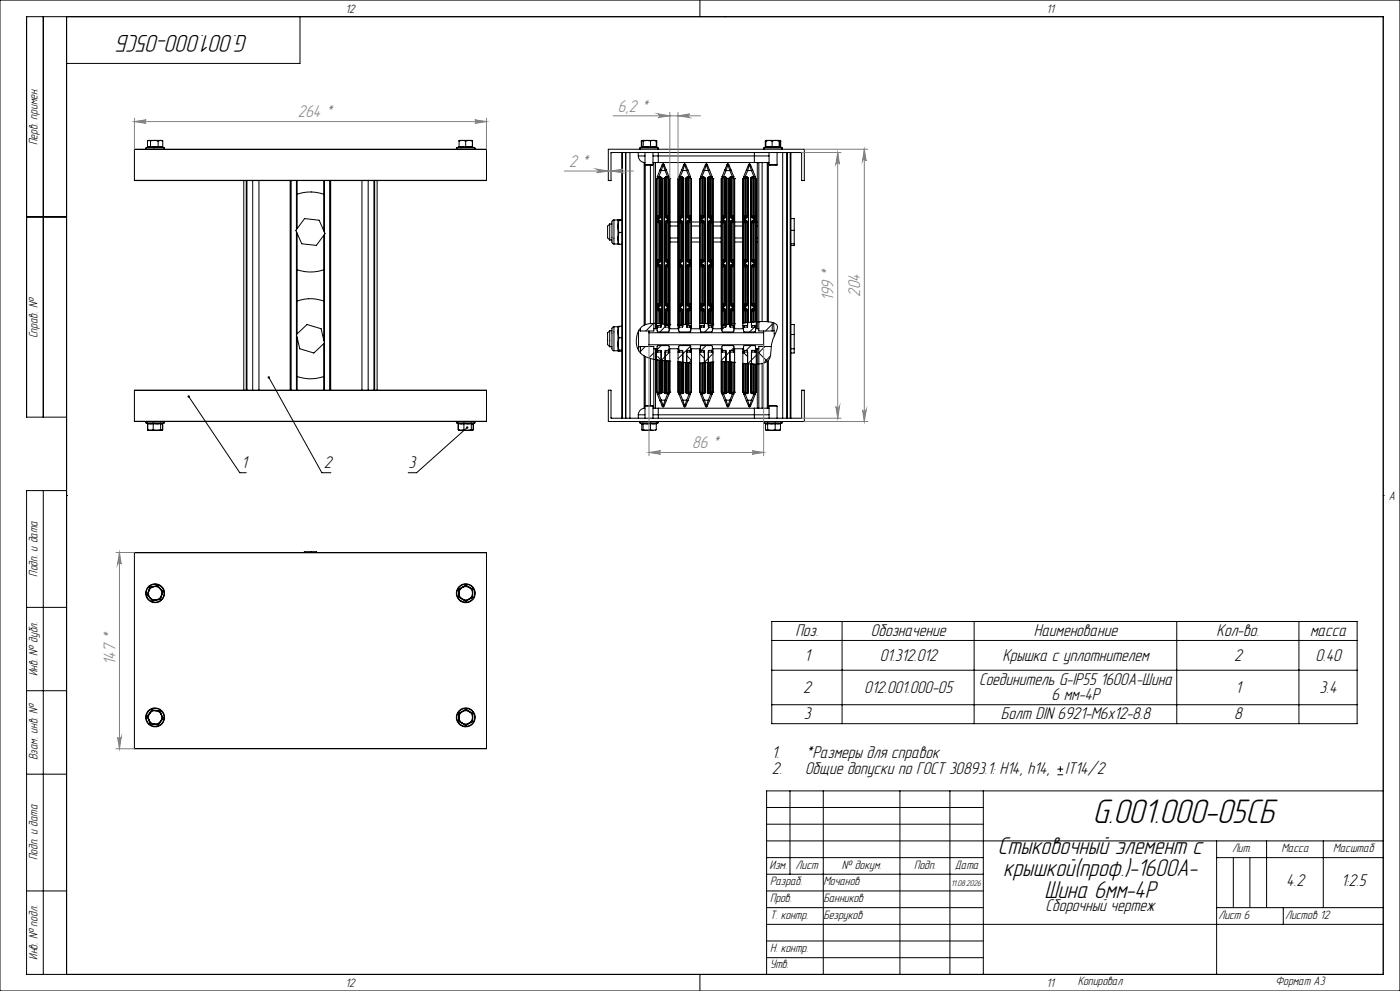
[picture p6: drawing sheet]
<svg xmlns="http://www.w3.org/2000/svg" width="420mm" height="297mm" viewBox="0 0 420 297" stroke-linecap="round" stroke-linejoin="round" font-family="sans-serif">
<defs><g id="words">
<text font-size="10.5" x="327.8" y="246.7">G.001.000-05СБ</text>
<g font-size="7.5">
<text x="74.4" y="10.5" transform="rotate(-180 74.4 10.5)">G.001.000-05СБ</text>
<text x="299.4" y="255.9">Стыковочный элемент с</text>
<text x="301" y="262.5">крышкой(проф.)-1600A-</text>
<text x="313.3" y="269.1">Шина 6мм-4P</text>
</g>
<g font-size="5.3" fill="#808080">
<text x="89.4" y="35.2">264 *</text>
<text x="185.4" y="33.5">6,2 *</text>
<text x="170.7" y="50">2 *</text>
<text x="258.1" y="88.9" transform="rotate(-90 258.1 88.9)">204</text>
<text x="250.1" y="90.3" transform="rotate(-90 250.1 90.3)">199 *</text>
<text x="207.7" y="134.4">86 *</text>
<text x="34.6" y="199.2" transform="rotate(-90 34.6 199.2)">147 *</text>
</g>
<g font-size="5.3">
<text x="72.4" y="140.4">1</text>
<text x="97.1" y="140.4">2</text>
<text x="122.5" y="140.4">3</text>
<text x="238.6" y="190.6">Поз.</text>
<text x="261.3" y="190.6">Обозначение</text>
<text x="310.2" y="190.6">Наименование</text>
<text x="365" y="190.6">Кол-во.</text>
<text x="393" y="190.6">масса</text>
<text x="241.4" y="198">1</text>
<text x="263.9" y="198">01.312.012</text>
<text x="300.7" y="198">Крышка с уплотнителем</text>
<text x="370.2" y="198">2</text>
<text x="394.6" y="198">0.40</text>
<text x="241" y="207.6">2</text>
<text x="259.3" y="207.6">012.001.000-05</text>
<text x="293.7" y="205.3">Соединитель G-IP55 1600А-Шина</text>
<text x="315.5" y="209.9">6 мм-4P</text>
<text x="370.6" y="207.6">1</text>
<text x="395.9" y="207.6">3.4</text>
<text x="241.1" y="215.6">3</text>
<text x="300.3" y="215.6">Болт DIN 6921-M6x12-8.8</text>
<text x="370.2" y="215.6">8</text>
<text x="231.5" y="227.3">1.</text>
<text x="241.5" y="227.3">*Размеры для справок</text>
<text x="231.5" y="231.9">2.</text>
<text x="241.5" y="231.9">Общие допуски по ГОСТ 30893.1: H14, h14,</text>
<text x="319.6" y="231.9">IT14/2</text>
<text x="385.9" y="265.6">4.2</text>
<text x="402.3" y="265.6">1:2.5</text>
<text x="313.6" y="272.9">Сборочный чертеж</text>
</g>
<g font-size="3.8">
<text x="103.7" y="3.8">12</text>
<text x="313.9" y="3.8">11</text>
<text x="11.2" y="43.5" transform="rotate(-90 11.2 43.5)">Перв. примен.</text>
<text x="11.3" y="101.4" transform="rotate(-90 11.3 101.4)">Справ. №</text>
<text x="416.6" y="149.8">A</text>
<text x="11.2" y="172.8" transform="rotate(-90 11.2 172.8)">Подп. и дата</text>
<text x="11.3" y="202.7" transform="rotate(-90 11.3 202.7)">Инв. № дубл.</text>
<text x="11.2" y="227.8" transform="rotate(-90 11.2 227.8)">Взам. инв. №</text>
<text x="11.2" y="257.8" transform="rotate(-90 11.2 257.8)">Подп. и дата</text>
<text x="369.6" y="255.2">Лит.</text>
<text x="384.4" y="255.2">Масса</text>
<text x="399.9" y="255.2">Масштаб</text>
<text x="230.9" y="260.3">Изм.</text>
<text x="238.7" y="260.3">Лист</text>
<text x="252.6" y="260.3">№ докум.</text>
<text x="274.2" y="260.3">Подп.</text>
<text x="286.5" y="260.3">Дата</text>
<text x="231" y="265.3">Разраб.</text>
<text x="247" y="265.4">Мочанов</text>
<text x="231" y="270.2">Пров.</text>
<text x="231" y="275.3">Т. контр.</text>
<text x="247" y="275.4">Безруков</text>
<text x="247" y="270.4">Банников</text>
<text x="365.5" y="275.3">Лист 6</text>
<text x="385.5" y="275.3">Листов 12</text>
<text x="11.3" y="287.7" transform="rotate(-90 11.3 287.7)">Инв. № подл.</text>
<text x="231" y="285.2">Н. контр.</text>
<text x="231" y="290.2">Утв.</text>
<text x="103.7" y="295.8">12</text>
<text x="313.9" y="295.8">11</text>
<text x="323.3" y="295.3">Копировал</text>
<text x="382.7" y="295.3">Формат А3</text>
</g>
<text font-size="2.6" x="285.3" y="265.5">11.08.2026</text>
</g></defs>
<g fill="none" stroke="#000" stroke-width=".3">
<path d="M0 0h420v297h-420zM13 5v120M20 5v287M90 5v14h-70M210 0v5M217.5 5h.1M40.3 44.8h105.6M40.3 54h105.6M40.3 44.8v9.2M43.9 44.3l-.2 .3 .2 .1M43.9 44.3h5.3M44.2 44l-.1 .2"/>
<path d="M44.2 44h1M44.2 42.3v1.7M44.3 42.2l.4-.1zM44.7 42.1l.5 .2M44.7 42.1h1.6M45.1 44.2l-.7-.1-.5 .2M45.1 44.2h2.4M45.2 44h2.2M45.2 44l-.1 .2M45.2 42.3v1.7M46.3 42.1l1.1 .2M46.3 42.1h1.9"/>
<path d="M46.3 42.1l-1.1 .2M47.4 44h1.4M47.4 44l.1 .2M47.4 42.3v1.7M48.2 42.1l.6 .2M48.2 42.1l-.8 .2M48.8 44l.2 .2h-1.5M48.8 42.3v1.7M48.9 44.2l.3 .1M49.2 44.3l.2 .3-.3 .1M73.1 54.1v62.8M73.9 54.1v62.8"/>
<path d="M74.1 54.1v62.8M75.8 54.1v62.8M77.7 54.1v62.8M87.1 54.1v62.8M87.3 54.1v62.8M88.9 54.1v14.7M89.1 58.2l.5-.1a12.2 12.2 0 0 1 7.5 .1M89.1 54.1v14.4M97.1 54.1v15.1M97.3 54.1v15.6M98.9 54.1v62.8M99.1 54.1v62.8"/>
<path d="M99.2 54.1v62.8M108.6 54.1v62.8M110.5 54.1v62.8M112.2 54.1v62.8M112.4 54.1v62.8M113.1 54.1v62.8M137.1 44.3l-.2 .3 .2 .1M137.1 44.3h5.3M137.6 44.2h2.1M137.6 44.1h.1M137.6 44.1v.1M137.6 44.1l-.5 .2"/>
<path d="M137.7 44l-.1 .1M137.7 44h2M137.7 44l-.1 .2M137.7 42.3v1.7M138.7 42.1l1 .2M138.7 42.1h2M138.7 42.1l-1 .2M138.7 42.1h-1v.2M139.7 44.2h2.1M139.7 44h2M139.7 44v.2M139.7 42.3v1.7"/>
<path d="M140.7 42.1l1 .2M140.7 42.1h1M140.7 42.1l-1 .2M141.7 44l.1 .2M141.7 44h.1M141.7 42.3v1.7M141.7 44l.1 .1M141.7 42.1v1.9M141.7 42.1v.2M141.9 44.1l-.1 .1M141.9 44.1l.5 .2M142.4 44.3l.2 .3-.3 .1"/>
<path d="M145.9 44.8v9.2M182.5 44.8l58.8-.1v9.4h-.8v-8.4h-57.2v8.4h-.8zM186.5 45.7v79.6M186.7 45.7v79.6M187.7 45.7v79.6M189 45.7v79.6M191.5 46.7a1.99 1.99 0 0 0 2 2M191.5 46.7h2M191.5 45.7v1M192 44.3l-.1 .3 .2 .1M192 44.3h5.4M192.4 44l-.1 .2"/>
<path d="M192.4 44h.1M192.5 42.3l-.1 1.7M192.5 44v.1M192.5 44h.5M192.5 42.3v1.7M192.5 42.2l-.1 .1M192.5 42.2v.1M192.8 42.1h.1M192.8 42.1l.2 .2M192.8 42.1h1.3M192.9 44.2h2.3M192.9 44.2l-.9 .1"/>
<path d="M193 44l-.1 .2M193 44h2.2M193 42.3v1.7M193.3 48.7v48.7M193.5 49.3h2.4M193.5 49.3l.2 .2h2l.2-.2M193.5 45.7v3.6M193.6 49.4v47.9M194.1 42.1l1.1 .2M194.1 42.1h1.9M194.1 42.1l-1.1 .2M195.1 49.5v47.5"/>
<path d="M195.2 44v.2M195.2 44h1.7M195.2 42.3v1.7M195.9 48.7h1.6M195.9 46.7h1.6M195.9 45.7v3.6M196 42.1l-.8 .2M196 42.1l.9 .2M196 42.1h.7M196.1 48.7v50.5h-3.9v-.8M196.6 48.7v49.8M196.7 42.1l.3 .2"/>
<path d="M196.7 42.2l.2 .1M196.9 44l.1 .2h-1.8M196.9 42.3v1.7M196.9 44h.1M196.9 44.1l.5 .2M197 53.5h.3M197 53.5h.1M197 53.5v44M197 42.2v1.8M197 44l.1 .2M197.2 53l.4 .1M197.3 53.1v.1"/>
<path d="M197.3 53.2h.4M197.3 53.2v11.6M197.4 44.3l.2 .3-.3 .1M197.5 46.7v2M197.5 45.7v1M197.5 46.7h28.8M197.5 48.7h28.8M197.6 53.1h.1M197.6 53.1h.6M197.7 53.1v.1M197.7 53.2h.2M197.7 53.2v11.6"/>
<path d="M197.9 53.2h.3l.1 .3M197.9 53.2l.4 .3M197.9 53.2v11.5M198 51l.4 .1M198 53.1l.4 .4M198 51l-.8 2M198.2 53.1l.4 .4M198.2 53.1h.1M198.3 53.5h.1M198.3 53.5v11.2M198.4 51.1l-.8 2M198.4 51.1h1.1"/>
<path d="M198.4 53.5v11.2M198.4 53.5h.2M198.6 53.5h.1M198.6 53.5v43.6M198.9 49.1v.3M198.9 49.4l-.5 1.7M198.9 49.1l-.3 .2-.6 1.7M198.9 49.4l.6 1.7M198.9 49.1l.3 .2 .7 1.7M199.2 53.5h.1M199.2 53.5l.1 43.7M199.3 53.5h.2"/>
<path d="M199.5 53.5h.1M199.5 51.1l.8 2M199.5 53.5v11.2M199.7 53.1l-.5 .4M199.7 53.1h.1M199.9 51l-.4 .1M199.9 53.1l-.4 .4M199.9 51l.8 2M199.9 53.2h-.3l-.1 .3M199.9 53.2l-.4 .3M199.9 53.2v11.5M199.9 53.2h.3"/>
<path d="M200.2 53.1v.1M200.2 53.2v11.6M200.3 53.1h-.6M200.6 53.2h-.4M200.6 53.5h.3M200.6 53.2v11.6M200.7 53.1l-.1 .1M200.7 53l-.4 .1M200.9 53.5h.1M200.9 53.5v44M203.4 53.5h.4M203.4 53.5v44"/>
<path d="M203.4 53.5v43.9M203.7 53v.1M203.7 53l.3 .1M203.7 53.1l.1 .1M203.8 53.1h.1M203.8 53.2h.4M203.8 53.2v11.6M204 53.1h-.3M204 53.1h.7M204.2 53.1v.1M204.2 53.2h.2M204.2 53.2v11.6"/>
<path d="M204.4 53.2h.3l.1 .3M204.4 53.2l.4 .3M204.4 53.2v11.5M204.5 51l.4 .1M204.5 51l-.8 2M204.7 53.1l.4 .4M204.7 53.1h.1M204.8 53.5h.1M204.8 53.5h.3M204.8 53.5v11.2M204.9 51.1h1.1M204.9 51.1l-.9 2"/>
<path d="M205.1 53.5h.1M205.1 53.5v43.7M205.4 49.1v.3M205.4 49.4l-.5 1.7M205.4 49.1l-.3 .2-.6 1.7M205.4 49.4l.6 1.7M205.4 49.1l.3 .2 .7 1.7M205.7 53.5h.1M205.7 53.5v43.7M205.8 53.5h.2M205.8 53.5v43.7M206 51.1l.8 2"/>
<path d="M206 53.5h.1M206 53.5v11.2M206.2 53.1l-.5 .4M206.2 53.1h.1M206.2 53.1l-.4 .4M206.4 51l-.4 .1M206.4 51l.8 2M206.4 53.2h-.2l-.2 .3M206.4 53.2l-.4 .3M206.4 53.2h.2M206.4 53.2v11.5M206.6 53.1v.1"/>
<path d="M206.6 53.2v11.6M206.8 53.1h.4M206.8 53.1h-.6M207 53.2h-.4M207 53.5h.4M207 53.2v11.6M207.2 53.1l-.2 .1M207.2 53l-.4 .1M207.2 53v.1M207.4 53.5v44M207.4 53.5v43.5M209.9 53.5h.4"/>
<path d="M209.9 53.5h.1M209.9 53.5v44M210.1 53v.1M210.1 53l.4 .1M210.2 53.1l.1 .1M210.2 53.1h.1M210.3 53.2h.4M210.3 53.2v11.6M210.5 53.1h-.4M210.5 53.1h.6M210.7 53.1v.1M210.7 53.2h.2"/>
<path d="M210.7 53.2v11.6M210.9 53.2h.2l.2 .3M210.9 53.2l.4 .3M210.9 53.2v11.5M211 51l.3 .1M211 53.1l.3 .4M211 51l-.9 2M211.1 53.1l.5 .4M211.1 53.1h.1M211.3 53.5h.1M211.3 51.1h1.2M211.3 53.5h.3"/>
<path d="M211.3 53.5v11.2M211.3 51.1l-.8 2M211.6 53.5h.1M211.6 53.5v43.4M211.9 49.1v.3M211.9 49.4l-.6 1.7M211.9 49.1l-.2 .1-.7 1.8M211.9 49.4l.6 1.7M211.9 49.1l.3 .2 .7 1.7M212.2 53.5h.1M212.2 53.5v43.5M212.3 53.5h.2"/>
<path d="M212.3 53.5v43.5M212.5 53.5h.1M212.5 53.5v11.2M212.5 51.1l.8 2M212.7 53.1l-.5 .4M212.7 53.1h.1M212.7 53.1l-.4 .4M212.9 51l-.4 .1M212.9 53.1l-.4 .4M212.9 51l.8 2M212.9 53.2h-.2l-.2 .3M212.9 53.2l-.4 .3"/>
<path d="M212.9 53.2h.2M212.9 53.2v11.5M213.1 53.1v.1M213.1 53.2v11.6M213.3 53.1h-.6M213.5 53.5h.4M213.5 53.2h-.4M213.5 53.2v11.6M213.6 53.1l-.1 .1M213.7 53l-.4 .1M213.9 53.5h.1M213.9 53.5v44"/>
<path d="M216.4 53.5h.4M216.4 53.5h.1M216.4 53.5v44M216.6 53l.4 .1M216.6 53v.1M216.7 53.1l.1 .1M216.7 53.1h.1M216.8 53.2h.4M216.8 53.2v11.6M217 53.1h-.4M217 53.1h.6M217.2 53.1v.1"/>
<path d="M217.2 53.2h.2M217.2 53.2v11.6M217.4 53.2h.3l.1 .3M217.4 53.2l.4 .3M217.4 53.2v11.5M217.4 51l.4 .1M217.4 53.1l.4 .4M217.4 51l-.8 2M217.6 53.1l.5 .4M217.6 53.1h.1M217.6 53.1l.4 .4M217.8 53.5h.1"/>
<path d="M217.8 53.5v11.2M217.8 51.1h1.2M217.8 53.5h.2M217.8 51.1l-.8 2M218 53.5h.1M218 53.5v43.7M218.1 53.5v43.7M218.4 49.1v.3M218.4 49.4l-.6 1.7M218.4 49.1l-.3 .2-.7 1.7M218.4 49.4l.6 1.7M218.4 49.1l.2 .1 .7 1.8"/>
<path d="M218.7 53.5h.1M218.7 53.5v43.7M218.7 53.5h.3M219 53.5h.1M219 51.1l.7 2M219 53.5v11.2M219.1 53.1l-.4 .4M219.1 53.1h.1M219.3 51l-.3 .1M219.3 53.1l-.3 .4M219.3 51l.9 2M219.4 53.2h-.3l-.1 .3"/>
<path d="M219.4 53.2l-.4 .3M219.4 53.2h.2M219.4 53.2v11.5M219.6 53.1v.1M219.6 53.2v11.6M219.7 53.1h.4M219.7 53.1h-.6M220 53.2h-.4M220 53.5h.4M220 53.2v11.6M220.1 53.1l-.1 .1M220.2 53l-.5 .1"/>
<path d="M220.2 53l-.1 .1M220.4 53.5h.1M220.4 53.5v44M222.9 53.5h.4M222.9 53.5l-.1 44M222.9 53.5v43.3M223.1 53v.1M223.1 53l.4 .1M223.1 53.1h.4M223.1 53.1l.2 .1M223.2 53.1h.1M223.3 53.2h.4"/>
<path d="M223.3 53.2v11.6M223.5 53.1h.6M223.5 53.1h.1M223.7 53.1v.1M223.7 53.2h.2M223.7 53.2v11.6M223.9 53.2h.2l.2 .3M223.9 53.2l.4 .3M223.9 53.2v11.5M223.9 51l.4 .1M223.9 51l-.8 2M224.1 53.1l.4 .4"/>
<path d="M224.1 53.1h.1M224.3 53.5h.1M224.3 53.5h.2M224.3 53.5v11.2M224.3 51.1h1.1M224.3 51.1l-.8 2M224.5 53.5h.1M224.5 53.5v43.2M224.5 53.5v43.1M224.9 49.4l-.6 1.7M224.9 49.4l.5 1.7M224.9 49.1v.3"/>
<path d="M224.9 49.1l-.3 .2-.7 1.7M224.9 49.1l.2 .2 .7 1.7M225.2 53.5h.1M225.2 53.5v43.1M225.2 53.5h.3M225.4 51.1l.8 2M225.5 53.5h.1M225.5 53.5v11.2M225.6 53.1l-.4 .4M225.6 53.1h.1M225.8 51l-.4 .1M225.8 51l.8 2"/>
<path d="M225.8 53.2h-.2l-.1 .3M225.8 53.2l-.3 .3M225.8 53.2h.3M225.8 53.2v11.5M226.1 53.1v.1M226.1 53.2v11.6M226.2 53.1h.4M226.2 53.1h-.6M226.3 46.7v2M226.3 46.7h4.4M226.3 45.7v1M226.4 53.2h-.3"/>
<path d="M226.4 53.5h.4M226.4 53.2v11.6M226.6 53.1l-.2 .1M226.6 53l-.4 .1M226.6 53v.1M226.8 53.5l.1 44M226.8 53.5v42.9M227.2 48.7v49.8M227.6 48.7v50.5h4.1v-2.6M228.6 48.7v47.7M229.2 44.3l-.1 .3 .2 .1M229.2 44.3h5.4"/>
<path d="M229.6 44l-.2 .2M229.6 44h.2M229.7 44.2h1.9M229.7 44.2l-.5 .1M229.8 44l-.1 .2M229.8 44h1.8M229.8 42.3v1.7M229.8 42.2l-.2 .1v1.7M229.9 42.1h.1M229.9 42.1l-.1 .2M229.9 42.1h.8M229.9 42.1l-.3 .2"/>
<path d="M230.2 48.7v47.7M230.5 48.7v47.7M230.7 42.1l.9 .2M230.7 42.1h2M230.7 49.3h2.4M230.7 49.3l.2 .2h2M230.7 48.7h-4.4M230.7 45.7v3.6M230.7 42.1l-.9 .2M231.6 44.2h2.3M231.6 44v.2M231.6 44h2.2"/>
<path d="M231.6 42.3v1.7M232.7 42.1l1.1 .2M232.7 42.1h1.2M232.7 42.1l-1.1 .2M232.9 49.5h.1M233.1 49.3h.1M233.1 45.7v3.6M233.1 49.3l-.2 .2M233.8 44l.1 .2M233.8 44h.4M233.8 42.3v1.7M233.9 42.1l-.1 .2"/>
<path d="M233.9 42.1l.1 2M233.9 42.1h.1M233.9 42.1l.3 .2M234 42.2l.2 .1v1.7M234 44.1l-.1 .1M234 44.1l.6 .2M234.2 44l.2 .2M234.6 44.3l.1 .3-.2 .1M234.8 45.7v79.6M236.1 45.7v79.6M237.1 45.7v79.6M237.3 45.7v79.6"/>
<path d="M8 65h12M88.9 69.4v47.5M89.1 69.8v30.3M91.4 65.5l4.3 .5 1.8 4-2.6 3.6-4.4-.5-1.7-4.1zM97.1 70.5v31.4M97.3 70.2v46.7M182.9 67.1l-.6 .7v3.5l.6 .6M182.9 67.1v4.8M182.9 71.9h.7M182.9 67.1h.7M184.2 65.9l-.6 .5v6.2l.6 .5M184.2 65.9v7.2"/>
<path d="M184.2 73.1h1.2M184.2 65.9h1.2M185.4 67.8l.3 1.9M185.4 65.9v1.9M185.4 67.8v3.6M185.4 71.4v1.7M185.4 71.4l.3 1.8M185.4 65.9l.3 .1M185.4 73.1l.3 .1M185.7 66l-.3 1.8M185.7 69.7l-.3 1.7M185.7 69.7h.8"/>
<path d="M185.7 66h.8M185.7 73.2h.8M186.5 65.9h-1.1M196.6 72.5h.4M196.6 66.5h.4M196.6 67.7h.4M196.6 71.3h.4M197.3 79.2h.1M197.3 78.7h.1M197.3 66h.1M197.3 65.4h.1M197.3 79.2l.2 .2"/>
<path d="M197.3 66l.2 .2M197.3 64.8v.6M197.3 64.8h.4M197.3 79.9h.4M197.3 79.2v.7M197.3 66.7h.4M197.3 66v.7M197.3 78h.4M197.3 78v.7M197.3 65.4v.6M197.3 66.7v11.3M197.3 78.7v.5"/>
<path d="M197.3 79.9v11.3M197.4 79.1l-.1 .1M197.4 65.9l-.1 .1M197.4 65.4v.1M197.4 79.1l.5 .4M197.4 65.9l.5 .4M197.4 65.9l.1 .3M197.4 79.1l.1 .3M197.4 65.9h.2M197.4 79.1h.2M197.4 78.7h.2M197.4 65.5h.2"/>
<path d="M197.5 66.2l.2 .5M197.5 79.4l.2 .5M197.5 78.4l-.1 .3M197.5 78.4l-.2 .3M197.6 79.1l.4 .2 .4 .6M197.6 65.9l.5 .2 .3 .6M197.6 65.9l.3 .4M197.6 79.1l.3 .4M197.7 66.7h.2M197.7 79.9h.2M197.7 64.8l-.3 .6M197.7 78l-.2 .4"/>
<path d="M197.7 66.7v11.3M197.7 79.9v11.3M197.9 65.2l-.5 .3M197.9 78.3l-.5 .4M197.9 77.9v.4M197.9 64.7v.5M197.9 66.3v.4M197.9 79.5v.4M197.9 64.7l-.2 .1M197.9 77.9l-.2 .1M197.9 79.5h.1M197.9 65.2h.1"/>
<path d="M197.9 66.3h.1M197.9 78.3h.1M197.9 77.9h.1M197.9 64.7h.1M197.9 66.7h.1M197.9 79.9h.1M197.9 66.3l.4 .4M197.9 79.5l.4 .4M197.9 78.3l-.3 .4M197.9 65.2l-.3 .3M197.9 77.9h.4M197.9 64.7h.4"/>
<path d="M197.9 79.9h.4M197.9 66.7h.4M197.9 66.7v11.2M197.9 79.9v11.3M198.3 66.7h.1M198.3 79.9h.1M198.3 77.9l-.4 .4M198.3 77.9h.1M198.3 64.7l-.4 .5M198.3 64.7h.1M198.3 66.7v11.2M198.3 79.9v11.3"/>
<path d="M198.4 77.9l-.2 .5-.6 .3M198.4 64.7l-.2 .5-.6 .3M198.4 66.7v11.2M198.4 79.9v11.3M199.5 64.7a.78 .78 0 0 0 .8 .8M199.5 77.9a.78 .78 0 0 0 .8 .8M199.5 64.7h.1M199.5 64.7l.4 .5M199.5 77.9l.4 .4M199.5 77.9h.1M199.5 79.9h.1M199.5 66.7h.1"/>
<path d="M199.5 79.9h.4M199.5 66.7h.4M199.5 77.9h.4M199.5 64.7h.4M199.5 66.7v11.2M199.5 79.9v11.3M199.9 65.2l.4 .3M199.9 78.3l.4 .4M199.9 79.5l-.4 .4M199.9 66.3l-.4 .4M199.9 79.5v.4M199.9 66.3v.4"/>
<path d="M199.9 77.9v.4M199.9 64.7v.5M199.9 79.5h.1M199.9 65.2h.1M199.9 66.3h.1M199.9 78.3h.1M199.9 66.7v11.2M199.9 79.9v11.3M199.9 77.9h.1M199.9 64.7h.1M199.9 66.7h.1M199.9 79.9h.1"/>
<path d="M200 78.3l.4 .4M200 65.2l.4 .3M200 66.3v.4M200 79.5v.4M200 77.9v.4M200 64.7v.5M200 77.9l.2 .1M200 66.7h.2M200 64.7l.2 .1M200 79.9h.2M200.2 78l.2 .4M200.2 64.8l.3 .6"/>
<path d="M200.2 64.8h.4M200.2 78h.4M200.2 66.7h.4M200.2 79.9h.4M200.2 66.7v11.3M200.2 79.9v11.3M200.3 65.9a.78 .78 0 0 0-.8 .8M200.3 79.1l-.6 .3-.2 .5M200.3 79.1l-.4 .4M200.3 65.9l-.4 .4M200.3 65.9h.1M200.3 78.7h.1"/>
<path d="M200.3 65.5h.1M200.4 78.4v.3M200.4 66.2l-.2 .5M200.4 79.4l-.2 .5M200.4 78.4l.1 .3M200.4 78.4l.2 .3M200.4 65.9l.1 .1M200.4 79.1l.1 .1M200.4 65.9l-.4 .4M200.4 79.1l-.4 .4M200.4 65.9v.3M200.4 79.1v.3"/>
<path d="M200.4 79.1h-.1M200.5 65.4l-.1 .1M200.5 65.4h.1M200.5 66h.1M200.5 78.7h-.1M200.5 78.7h.1M200.5 79.2h.1M200.5 79.2l-.1 .2M200.5 66l-.1 .2M200.5 65.4v.6M200.5 78.7v.5M200.6 64.8v.6"/>
<path d="M200.6 78v.7M200.6 66l-.2 .2M200.6 66v.7M200.6 79.2l-.2 .2M200.6 79.2v.7M200.6 66.7v11.3M200.6 79.9v11.3M200.9 72.5h2.5M200.9 66.5h2.5M200.9 67.7h2.5M200.9 71.3h2.5M203.8 79.2h.1"/>
<path d="M203.8 78.7h.1M203.8 66h.1M203.8 65.4h.1M203.8 79.2l.2 .2M203.8 66l.2 .2M203.8 64.8v.6M203.8 64.8h.4M203.8 79.9h.4M203.8 79.2v.7M203.8 66.7h.4M203.8 66v.7M203.8 78h.4"/>
<path d="M203.8 78v.7M203.8 65.4v.6M203.8 66.7v11.3M203.8 78.7v.5M203.8 79.9v11.3M203.9 65.4v.1M203.9 79.1l-.1 .1M203.9 65.9l-.1 .1M203.9 79.1l.4 .4M203.9 65.9l.4 .4M203.9 79.1l.1 .3M203.9 65.9l.1 .3"/>
<path d="M203.9 65.9h.1M203.9 78.7h.1M203.9 65.5h.1M203.9 79.1h.1M204 79.4l.2 .5M204 66.2l.2 .5M204 78.4l-.1 .3M204 78.4l-.2 .3M204 79.1l.5 .2 .3 .6M204 65.9a.78 .78 0 0 1 .8 .8M204 79.1l.4 .4M204 65.9l.4 .4"/>
<path d="M204.2 64.8l-.3 .6M204.2 79.9h.1M204.2 66.7h.1M204.2 78l-.2 .4M204.2 66.7v11.3M204.2 79.9v11.3M204.3 65.2l-.4 .3M204.3 78.3l-.4 .4M204.3 77.9v.4M204.3 64.7v.5M204.3 79.5v.4M204.3 66.3v.4"/>
<path d="M204.3 64.7l-.1 .1M204.3 77.9l-.1 .1M204.3 79.5h.1M204.3 65.2h.1M204.3 66.3h.1M204.3 78.3h.1M204.3 77.9h.1M204.3 64.7h.1M204.3 66.7h.1M204.3 79.9h.1M204.4 79.5l.4 .4M204.4 65.2l-.4 .3"/>
<path d="M204.4 66.3l.4 .4M204.4 78.3l-.4 .4M204.4 77.9v.4M204.4 77.9h.4M204.4 64.7v.5M204.4 64.7h.4M204.4 66.3v.4M204.4 66.7h.4M204.4 79.5v.4M204.4 79.9h.4M204.4 66.7v11.2M204.4 79.9v11.3"/>
<path d="M204.8 77.9a.78 .78 0 0 1-.8 .8M204.8 64.7a.78 .78 0 0 1-.8 .8M204.8 79.9h.1M204.8 64.7l-.4 .5M204.8 64.7h.1M204.8 66.7h.1M204.8 77.9l-.4 .4M204.8 77.9h.1M204.8 66.7v11.2M204.8 79.9v11.3M206 64.7l.1 .5 .7 .3M206 77.9l.1 .5 .7 .3"/>
<path d="M206 77.9h.1M206 66.7h.1M206 64.7h.1M206 64.7l.4 .5M206 77.9l.4 .4M206 79.9h.1M206 66.7h.4M206 79.9h.4M206 77.9h.4M206 64.7h.4M206 66.7v11.2M206 79.9v11.3"/>
<path d="M206.4 66.3l-.4 .4M206.4 65.2l.4 .3M206.4 78.3l.4 .4M206.4 79.5l-.4 .4M206.4 66.3v.4M206.4 79.5v.4M206.4 64.7v.5M206.4 77.9v.4M206.4 79.5h.1M206.4 65.2h.1M206.4 66.3h.1M206.4 78.3h.1"/>
<path d="M206.4 77.9h.1M206.4 64.7h.1M206.4 66.7h.1M206.4 79.9h.1M206.4 66.7v11.2M206.4 79.9v11.3M206.5 78.3l.4 .4M206.5 65.2l.4 .3M206.5 79.5v.4M206.5 66.3v.4M206.5 64.7v.5M206.5 77.9v.4"/>
<path d="M206.5 64.7l.1 .1M206.5 77.9l.1 .1M206.5 66.7h.1M206.5 79.9h.1M206.6 64.8l.4 .6M206.6 78l.3 .4M206.6 64.8h.4M206.6 78h.4M206.6 66.7h.4M206.6 79.9h.4M206.6 66.7v11.3M206.6 79.9v11.3"/>
<path d="M206.8 65.9l-.6 .2-.2 .6M206.8 79.1l-.7 .4-.1 .4M206.8 65.9l-.4 .4M206.8 79.1l-.4 .4M206.8 65.9h.1M206.8 78.7h.1M206.8 65.5h.1M206.9 78.4v.3M206.9 66.2l-.3 .5M206.9 79.4l-.3 .5M206.9 78.4l.1 .3M206.9 65.9l.1 .1"/>
<path d="M206.9 79.1l.1 .1M206.9 65.9l-.4 .4M206.9 79.1l-.4 .4M206.9 65.9v.3M206.9 79.1v.3M206.9 79.1h-.1M207 65.4h.1M207 65.4l-.1 .1M207 66h.1M207 78.7h-.1M207 78.7h.1M207 79.2h.1"/>
<path d="M207 79.2l-.1 .2M207 66l-.1 .2M207 64.8v.6M207 78v.7M207 66v.7M207 79.2v.7M207 65.4v.6M207 66.7v11.3M207 78.7v.5M207 79.9v11.3M207.4 72.5h2.5M207.4 66.5h2.5"/>
<path d="M207.4 67.7h2.5M207.4 71.3h2.5M210.3 64.8v.6M210.3 64.8h.4M210.3 79.9h.4M210.3 79.2v.7M210.3 79.2l.2 .2M210.3 66.7h.4M210.3 66v.7M210.3 66l.2 .2M210.3 78h.4M210.3 78v.7"/>
<path d="M210.3 79.2h.1M210.3 66h.1M210.3 78.7h.1M210.3 66.7v11.3M210.3 78.7v.5M210.3 79.9v11.3M210.3 65.4h.1M210.3 65.4v.6M210.4 65.4v.1M210.4 79.1l-.1 .1M210.4 65.9l-.1 .1M210.4 79.1l.4 .4"/>
<path d="M210.4 65.9l.4 .4M210.4 65.9l.1 .3M210.4 79.1l.1 .3M210.4 65.9h.1M210.4 78.7h.1M210.4 65.5h.1M210.4 79.1h.1M210.5 66.2l.2 .5M210.5 79.4l.2 .5M210.5 78.4l-.1 .3M210.5 78.4l-.2 .3M210.5 79.1l.6 .3 .2 .5"/>
<path d="M210.5 65.9a.78 .78 0 0 1 .8 .8M210.5 79.1l.4 .4M210.5 65.9l.4 .4M210.7 66.7h.1M210.7 79.9h.1M210.7 64.8l-.3 .6M210.7 78l-.2 .4M210.7 66.7v11.3M210.7 79.9v11.3M210.8 65.2l-.4 .3M210.8 78.3l-.4 .4M210.8 77.9v.4"/>
<path d="M210.8 64.7v.5M210.8 79.5v.4M210.8 66.3v.4M210.8 64.7l-.1 .1M210.8 77.9l-.1 .1M210.8 79.5h.1M210.8 65.2h.1M210.8 66.3h.1M210.8 78.3h.1M210.8 77.9h.1M210.8 64.7h.1M210.8 66.7h.1"/>
<path d="M210.8 79.9h.1M210.9 79.5l.4 .4M210.9 66.3l.4 .4M210.9 65.2l-.4 .3M210.9 78.3l-.4 .4M210.9 77.9v.4M210.9 77.9h.4M210.9 64.7v.5M210.9 64.7h.4M210.9 79.5v.4M210.9 79.9h.4M210.9 66.7h.4"/>
<path d="M210.9 66.3v.4M210.9 66.7v11.2M210.9 79.9v11.3M211.3 77.9a.78 .78 0 0 1-.8 .8M211.3 64.7a.78 .78 0 0 1-.8 .8M211.3 79.9h.1M211.3 66.7h.1M211.3 64.7l-.4 .5M211.3 64.7h.1M211.3 77.9l-.4 .4M211.3 77.9h.1M211.3 66.7v11.2"/>
<path d="M211.3 79.9v11.3M212.5 64.7l.1 .5 .7 .3M212.5 77.9l.1 .5 .7 .3M212.5 77.9h.1M212.5 66.7h.1M212.5 79.9h.1M212.5 64.7h.1M212.5 66.7v11.2M212.5 79.9v11.3M212.5 77.9l.4 .4M212.5 64.7l.4 .5M212.5 66.7h.4"/>
<path d="M212.5 79.9h.4M212.5 64.7h.4M212.5 77.9h.4M212.9 79.5l-.4 .4M212.9 78.3l.4 .4M212.9 65.2l.4 .3M212.9 66.3l-.4 .4M212.9 66.3v.4M212.9 79.5v.4M212.9 77.9v.4M212.9 64.7v.5M212.9 79.5h.1"/>
<path d="M212.9 65.2h.1M212.9 66.3h.1M212.9 78.3h.1M212.9 77.9h.1M212.9 64.7h.1M212.9 66.7h.1M212.9 79.9h.1M212.9 66.7v11.2M212.9 79.9v11.3M213 78.3l.4 .4M213 65.2l.4 .3M213 79.5v.4"/>
<path d="M213 66.3v.4M213 77.9v.4M213 64.7v.5M213 66.7h.1M213 77.9l.1 .1M213 64.7l.1 .1M213 79.9h.1M213.1 78l.2 .4M213.1 64.8l.3 .6M213.1 64.8h.4M213.1 78h.4M213.1 66.7h.4"/>
<path d="M213.1 79.9h.4M213.1 66.7v11.3M213.1 79.9v11.3M213.3 65.9l-.6 .2-.2 .6M213.3 79.1l-.5 .2-.3 .6M213.3 79.1l-.4 .4M213.3 65.9l-.4 .4M213.3 65.9h.1M213.3 78.7h.1M213.3 65.5h.1M213.3 66.2l-.2 .5M213.3 78.4l.1 .3"/>
<path d="M213.3 79.4l-.2 .5M213.3 78.4l.2 .3M213.4 65.9l.1 .1M213.4 79.1l.1 .1M213.4 79.1l-.4 .4M213.4 65.9l-.4 .4M213.4 65.9l-.1 .3M213.4 79.1l-.1 .3M213.4 65.4v.1M213.4 79.1h-.1M213.5 65.4h-.1M213.5 66h.1"/>
<path d="M213.5 78.7h-.1M213.5 78.7h.1M213.5 79.2h.1M213.5 79.2l-.2 .2M213.5 66l-.2 .2M213.5 64.8v.6M213.5 65.4h.1M213.5 78v.7M213.5 66v.7M213.5 79.2v.7M213.5 65.4v.6M213.5 66.7v11.3"/>
<path d="M213.5 78.7v.5M213.5 79.9v11.3M213.9 72.5h2.5M213.9 66.5h2.5M213.9 67.7h2.5M213.9 71.3h2.5M216.8 79.2h.1M216.8 78.7h.1M216.8 66h.1M216.8 65.4h.1M216.8 79.2l.2 .2M216.8 66l.2 .2"/>
<path d="M216.8 64.8v.6M216.8 64.8h.4M216.8 79.9h.4M216.8 79.2v.7M216.8 66.7h.4M216.8 66v.7M216.8 78h.4M216.8 78v.7M216.8 65.4v.6M216.8 66.7v11.3M216.8 78.7v.5M216.8 79.9v11.3"/>
<path d="M216.9 79.1l-.1 .1M216.9 65.9l-.1 .1M216.9 65.4v.1M216.9 79.1l.4 .4M216.9 65.9l.4 .4M216.9 79.1l.1 .3M216.9 65.9l.1 .3M216.9 65.9h.1M216.9 78.7h.1M216.9 65.5h.1M216.9 79.1h.1M217 78.4l-.1 .3"/>
<path d="M217 79.4l.2 .5M217 66.2l.2 .5M217 78.4l-.2 .3M217 79.1l.5 .2 .3 .6M217 65.9l.6 .2 .2 .6M217 65.9l.4 .4M217 79.1l.4 .4M217.2 64.8l-.3 .6M217.2 78l-.2 .4M217.2 79.9h.1M217.2 66.7h.1M217.2 66.7v11.3"/>
<path d="M217.2 79.9v11.3M217.3 65.2l-.4 .3M217.3 78.3l-.4 .4M217.3 64.7v.5M217.3 77.9v.4M217.3 66.3v.4M217.3 79.5v.4M217.3 64.7l-.1 .1M217.3 77.9l-.1 .1M217.3 79.5h.1M217.3 65.2h.1M217.3 66.3h.1"/>
<path d="M217.3 78.3h.1M217.3 77.9h.1M217.3 64.7h.1M217.3 66.7h.1M217.3 79.9h.1M217.4 78.3l-.4 .4M217.4 66.3l.4 .4M217.4 65.2l-.4 .3M217.4 79.5l.4 .4M217.4 64.7v.5M217.4 77.9v.4M217.4 77.9h.4"/>
<path d="M217.4 64.7h.4M217.4 79.9h.4M217.4 79.5v.4M217.4 66.3v.4M217.4 66.7h.4M217.4 66.7v11.2M217.4 79.9v11.3M217.8 77.9l-.4 .4M217.8 77.9h.1M217.8 66.7h.1M217.8 64.7l-.4 .5M217.8 64.7h.1"/>
<path d="M217.8 79.9h.1M217.8 66.7v11.2M217.8 79.9v11.3M217.8 77.9l-.1 .5-.7 .3M217.8 64.7l-.1 .5-.7 .3M219 64.7a.78 .78 0 0 0 .7 .8M219 77.9a.78 .78 0 0 0 .7 .8M219 64.7h.1M219 64.7l.4 .5M219 79.9h.1M219 77.9l.4 .4M219 77.9h.1"/>
<path d="M219 66.7h.1M219 66.7h.4M219 79.9h.4M219 64.7h.4M219 77.9h.4M219 66.7v11.2M219 79.9v11.3M219.4 65.2l.3 .3M219.4 79.5l-.4 .4M219.4 78.3l.3 .4M219.4 66.3l-.4 .4M219.4 66.3v.4"/>
<path d="M219.4 79.5v.4M219.4 64.7v.5M219.4 77.9v.4M219.4 79.5h.1M219.4 65.2h.1M219.4 66.3h.1M219.4 78.3h.1M219.4 77.9h.1M219.4 64.7h.1M219.4 66.7h.1M219.4 79.9h.1M219.4 66.7v11.2"/>
<path d="M219.4 79.9v11.3M219.5 78.3l.4 .4M219.5 65.2l.4 .3M219.5 79.5v.4M219.5 66.3v.4M219.5 64.7v.5M219.5 77.9v.4M219.5 66.7h.1M219.5 77.9l.1 .1M219.5 64.7l.1 .1M219.5 79.9h.1M219.6 78l.2 .4"/>
<path d="M219.6 64.8l.3 .6M219.6 64.8h.4M219.6 78h.4M219.6 66.7h.4M219.6 79.9h.4M219.6 66.7v11.3M219.6 79.9v11.3M219.7 65.9a.78 .78 0 0 0-.7 .8M219.7 79.1l-.5 .3-.2 .5M219.7 79.1l-.3 .4M219.7 65.9l-.3 .4M219.7 65.9h.2"/>
<path d="M219.7 78.7h.2M219.7 65.5h.2M219.8 66.2l-.2 .5M219.8 78.4l.1 .3M219.8 79.4l-.2 .5M219.8 78.4l.2 .3M219.9 65.9l.1 .1M219.9 79.1l.1 .1M219.9 65.9l-.4 .4M219.9 79.1l-.4 .4M219.9 65.9l-.1 .3M219.9 79.1l-.1 .3"/>
<path d="M219.9 79.1h-.2M219.9 65.4v.1M220 65.4h-.1M220 66h.1M220 78.7h-.1M220 78.7h.1M220 79.2h.1M220 79.2l-.2 .2M220 66l-.2 .2M220 65.4h.1M220 65.4v.6M220 78.7v.5"/>
<path d="M220 64.8v.6M220 78v.7M220 66v.7M220 79.2v.7M220 66.7v11.3M220 79.9v11.3M220.4 72.5h2.4M220.4 66.5h2.4M220.4 67.7h2.4M220.4 71.3h2.4M223.3 79.2h.1M223.3 78.7h.1"/>
<path d="M223.3 66h.1M223.3 65.4h.1M223.3 79.2l.1 .2M223.3 66l.1 .2M223.3 64.8v.6M223.3 64.8h.4M223.3 79.9h.4M223.3 79.2v.7M223.3 66.7h.4M223.3 66v.7M223.3 78h.4M223.3 78v.7"/>
<path d="M223.3 65.4v.6M223.3 66.7v11.3M223.3 78.7v.5M223.3 79.9v11.3M223.3 65.4v.1M223.3 79.1v.1M223.3 65.9v.1M223.3 79.1l.5 .4M223.3 65.9l.5 .4M223.3 65.9l.1 .3M223.3 79.1l.1 .3M223.3 65.9h.2"/>
<path d="M223.3 78.7h.2M223.3 65.5h.2M223.3 79.1h.2M223.4 66.2l.3 .5M223.4 78.4l-.1 .3M223.4 79.4l.3 .5M223.5 79.1l.7 .4 .1 .4M223.5 65.9l.5 .2 .3 .6M223.5 65.9l.4 .4M223.5 79.1l.4 .4M223.7 66.7h.1M223.7 78l-.3 .4"/>
<path d="M223.7 79.9h.1M223.7 64.8l-.4 .6M223.7 66.7v11.3M223.7 79.9v11.3M223.8 65.2l-.5 .3M223.8 78.3l-.5 .4M223.8 64.7v.5M223.8 77.9v.4M223.8 66.3v.4M223.8 79.5v.4M223.8 77.9l-.1 .1M223.8 64.7l-.1 .1"/>
<path d="M223.8 79.5h.1M223.8 65.2h.1M223.8 66.3h.1M223.8 78.3h.1M223.8 77.9h.1M223.8 64.7h.1M223.8 66.7h.1M223.8 79.9h.1M223.9 66.3l.4 .4M223.9 78.3l-.4 .4M223.9 79.5l.4 .4M223.9 65.2l-.4 .3"/>
<path d="M223.9 77.9v.4M223.9 77.9h.4M223.9 64.7v.5M223.9 64.7h.4M223.9 66.3v.4M223.9 79.5v.4M223.9 66.7h.4M223.9 79.9h.4M223.9 66.7v11.2M223.9 79.9v11.3M224.3 77.9l-.1 .5-.7 .3M224.3 64.7l-.1 .5-.7 .3"/>
<path d="M224.3 66.7h.1M224.3 77.9l-.4 .4M224.3 77.9h.1M224.3 79.9h.1M224.3 64.7l-.4 .5M224.3 64.7h.1M224.3 66.7v11.2M224.3 79.9v11.3M225.5 64.7a.78 .78 0 0 0 .7 .8M225.5 77.9a.78 .78 0 0 0 .7 .8M225.5 77.9h.1M225.5 66.7h.1"/>
<path d="M225.5 77.9l.3 .4M225.5 79.9h.1M225.5 64.7h.1M225.5 64.7l.3 .5M225.5 79.9h.3M225.5 66.7h.3M225.5 64.7h.3M225.5 77.9h.3M225.5 66.7v11.2M225.5 79.9v11.3M225.8 66.3l-.3 .4M225.8 78.3l.4 .4"/>
<path d="M225.8 79.5l-.3 .4M225.8 65.2l.4 .3M225.8 79.5v.4M225.8 66.3v.4M225.8 64.7v.5M225.8 77.9v.4M225.8 79.5h.2M225.8 65.2h.2M225.8 66.3h.2M225.8 78.3h.2M225.8 77.9h.2M225.8 64.7h.2"/>
<path d="M225.8 66.7h.2M225.8 79.9h.2M225.8 66.7v11.2M225.8 79.9v11.3M226 78.3l.4 .4M226 65.2l.4 .3M226 66.3v.4M226 79.5v.4M226 77.9v.4M226 64.7v.5M226 79.9h.1M226 66.7h.1"/>
<path d="M226 64.7l.1 .1M226 77.9l.1 .1M226.1 78l.2 .4M226.1 78h.3M226.1 66.7h.3M226.1 79.9h.3M226.1 66.7v11.3M226.1 79.9v11.3M226.1 64.8l.3 .6M226.1 64.8h.3M226.2 65.9a.78 .78 0 0 0-.7 .8M226.2 79.1l-.4 .2-.3 .6"/>
<path d="M226.2 65.9l-.4 .4M226.2 79.1l-.4 .4M226.2 65.9h.2M226.2 78.7h.2M226.2 65.5h.2M226.3 79.4l-.2 .5M226.3 66.2l-.2 .5M226.3 78.4l.1 .3M226.4 65.9v.1M226.4 79.1v.1M226.4 79.1l-.4 .4M226.4 65.9l-.4 .4"/>
<path d="M226.4 79.1l-.1 .3M226.4 65.9l-.1 .3M226.4 79.1h-.2M226.4 65.4h.1M226.4 65.4v.1M226.4 66h.1M226.4 78.7h.1M226.4 79.2h.1M226.4 79.2l-.1 .2M226.4 66l-.1 .2M226.4 64.8v.6M226.4 78v.7"/>
<path d="M226.4 66v.7M226.4 79.2v.7M226.4 65.4v.6M226.4 66.7v11.3M226.4 78.7v.5M226.4 79.9v11.3M226.9 72.5h.3M226.9 66.5h.3M226.9 67.7h.3M226.9 71.3h.3M237.3 65.5h1v8.1h-1M237.3 73.1h1"/>
<path d="M237.3 69h1M89.1 80.9a12.1 12.1 0 0 0 8 0M89.1 90.2a11.9 11.9 0 0 1 8 0M182.9 99.1v4.8M182.9 99.1l-.6 .7v3.5l.6 .6M182.9 99.1h.7M184.2 97.9l-.6 .5v6.2l.6 .5M184.2 97.9v7.2M184.2 97.9h1.2M185.4 97.9v1.6M185.4 99.5v3.6M185.4 99.5l.3 1.7"/>
<path d="M185.7 97.8l-.3 1.7M185.7 97.8l-.3 .1M185.7 97.8h.8M191.6 99.2v6M191.6 99.1h.6M193.3 97.4a5.7 5.7 0 0 0 0 9.3M193.6 97.3l-.3 .1M194.7 99.2v.5M194.7 99.7h34.4M194.7 99.7v3.6M195.1 97l-1.5 .3M196 96.9l-2.3 2.3"/>
<path d="M196.1 98.5h1M196.6 96.9l-1.5 .1M197 96.9h.3M197 96.9h.1M197 97.5v1M197.1 98.3l.2 1.2h3.3l.1-1.2M197.1 97.5v.8M197.3 96.9l.4 .1M197.3 92.4h.1M197.3 91.9h.1M197.3 92.4l.2 .2M197.3 93.1h.4"/>
<path d="M197.3 92.4v.7M197.3 91.2h.4M197.3 91.2v.7M197.3 98l-.2 .3M197.3 97.5v.5M197.3 91.9v.5M197.3 93.1v3.8M197.3 98h1M197.4 92.3l-.1 .1M197.4 92.3l.5 .4M197.4 92.3l.1 .3M197.4 92.3h.2"/>
<path d="M197.4 91.9h.2M197.5 91.6l-.1 .3M197.5 92.6l.2 .5M197.5 91.6l-.2 .3M197.6 92.3l.6 .4 .2 .4M197.6 92.3l.3 .4M197.7 91.2h.2M197.7 91.2l-.2 .4M197.7 93.1h.2M197.7 97h.2M197.7 93.1v3.9M197.9 91.5l-.5 .4"/>
<path d="M197.9 91.2v.3M197.9 92.7v.4M197.9 91.5h.1M197.9 92.7h.1M197.9 91.2h.1M197.9 93.1h.1M197.9 97l.7 .1M197.9 91.5l-.3 .4M197.9 92.7l.4 .4M197.9 93.1h.4M197.9 91.2h.4M197.9 93.1v3.9"/>
<path d="M198.3 97.5v.5M198.3 91.2l-.4 .3M198.3 91.2h.1M198.3 93.1h.1M198.3 93.1v4.9M198.4 91.2l-.2 .4-.6 .3M198.4 93.1v4.4h-1.4M198.6 97.1h.1M198.6 97.1h.6M199.2 97.1l.1 .1M199.3 97.2h.2M199.5 97.2h.1"/>
<path d="M199.5 97.2h.4M199.5 91.2l.2 .5 .6 .2M199.5 93.1h.1M199.5 91.2h.1M199.5 91.2l.4 .3M199.5 93.1h.4M199.5 91.2h.4M199.5 93.1l.1 4.9M199.5 97.9l-1.5 1.6M199.5 97.5h1.4M199.6 97.5v.5M199.6 98h1"/>
<path d="M199.9 92.7l-.4 .4M199.9 91.5l.4 .4M199.9 92.7v.4M199.9 91.2v.3M199.9 97.2h.3M199.9 91.5h.1M199.9 92.7h.1M199.9 93.1v4.1M199.9 91.2h.1M199.9 93.1h.1M200 91.5l.4 .4M200 92.7v.4"/>
<path d="M200 91.2v.3M200 91.2h.2M200 93.1h.2M200.2 97.2l.4 .1M200.2 91.2l.2 .4M200.2 91.2h.4M200.2 93.1h.4M200.2 93.1v4.1M200.2 97.2l-.3 .3M200.3 92.3l-.6 .3-.2 .5M200.3 92.3l-.4 .4M200.3 92.3h.1"/>
<path d="M200.3 91.9h.1M200.4 91.6v.3M200.4 92.6l-.2 .5M200.4 91.6l.1 .3M200.4 91.6l.2 .3M200.4 92.3l.1 .1M200.4 92.3l-.4 .4M200.4 92.3v.3M200.5 91.9h-.1M200.5 91.9h.1M200.5 92.4h.1M200.5 92.4l-.1 .2"/>
<path d="M200.5 91.9v.5M200.6 97.3h.3M200.6 91.2v.7M200.6 92.4l-.2 .2M200.6 92.4v.7M200.6 98l.1 .3M200.6 97.5v.5M200.6 93.1v4.2M200.7 97.5v.8M200.7 98.5h2.9M200.9 97.3h.1M200.9 97.5v1"/>
<path d="M203.4 97.5v1M203.4 97.4h.1M203.4 97.5h1.5M203.6 98.3l.2 1.2h3.2l.2-1.2M203.6 97.5v.8M203.8 97.3l-.4 .1M203.8 92.4h.1M203.8 91.9h.1M203.8 92.4l.2 .2M203.8 93.1h.4M203.8 92.4v.7M203.8 91.2h.4"/>
<path d="M203.8 91.2v.7M203.8 98l-.2 .3M203.8 97.5v.5M203.8 98h1M203.8 91.9v.5M203.8 93.1v4.2M203.9 98l-.3 .3M203.9 92.3l-.1 .1M203.9 92.3l.4 .4M203.9 92.3l.1 .3M203.9 92.3h.1M203.9 91.9h.1"/>
<path d="M204 92.6l.2 .5M204 91.6l-.1 .3M204 91.6l-.2 .3M204 92.3l.7 .4 .1 .4M204 92.3l.4 .4M204.2 97.3h-.4M204.2 93.1h.1M204.2 91.2h.1M204.2 91.2l-.2 .4M204.2 97.3h.2M204.2 93.1v4.2M204.3 91.5l-.4 .4"/>
<path d="M204.3 91.2v.3M204.3 92.7v.4M204.3 91.5h.1M204.3 92.7h.1M204.3 91.2h.1M204.3 93.1h.1M204.4 91.5l-.4 .4M204.4 92.7l.4 .4M204.4 93.1h.4M204.4 91.2v.3M204.4 91.2h.4M204.4 92.7v.4"/>
<path d="M204.4 93.1v4.2M204.6 97.3l-.2 .2M204.8 97.5v.5M204.8 97.3h.1M204.8 97.3h-.4M204.8 91.2l-.1 .4-.7 .3M204.8 91.2l-.4 .3M204.8 91.2h.1M204.8 93.1h.1M204.8 93.1v4.9M205.1 97.2h.1M205.1 97.2l-.3 .1"/>
<path d="M205.7 97.2h.1M205.7 97.2h-.6M206 97.2v.3h1.4M206 97.1h.1M206 91.2l.1 .4 .7 .3M206 93.1h.1M206 91.2h.1M206 91.2l.4 .3M206 93.1h.4M206 91.2h.4M206 93.1l.1 4.9M206 97.1l-.2 .1"/>
<path d="M206.1 97.5v.5M206.1 98h.9M206.4 97.1h-.4M206.4 92.7l-.4 .4M206.4 91.5l.4 .4M206.4 92.7v.4M206.4 91.2v.3M206.4 97.1h.2M206.4 91.5h.1M206.4 92.7h.1M206.4 91.2h.1M206.4 93.1h.1"/>
<path d="M206.4 93.1v4M206.5 91.5l.4 .4M206.5 92.7v.4M206.5 91.2v.3M206.5 91.2h.1M206.5 93.1h.1M206.6 91.2l.3 .4M206.6 91.2h.4M206.6 93.1h.4M206.6 93.1v4M206.8 92.3l-.7 .4-.1 .4M206.8 92.3l-.4 .4"/>
<path d="M206.8 92.3h.1M206.8 91.9h.1M206.9 91.6v.3M206.9 92.6l-.3 .5M206.9 91.6l.1 .3M206.9 92.3l.1 .1M206.9 92.3l-.4 .4M206.9 92.3v.3M207 97l-.4 .1M207 91.9h-.1M207 91.9h.1M207 92.4h.1"/>
<path d="M207 92.4l-.1 .2M207 91.2v.7M207 92.4v.7M207 98l.2 .3M207 97.5v.5M207 91.9v.5M207 93.1v3.9M207.2 97.5v.8M207.2 99.2l-.3 .3M207.2 98.5h2.9M207.4 97h-.4M207.4 97h.1"/>
<path d="M207.4 97.5v1M209.9 96.9h.4M209.9 96.9h.1M209.9 97.5v1M209.9 97.5h1.4M210.1 98.3l.2 1.2h3.2l.2-1.2M210.1 97.5v.8M210.3 96.9h.4M210.3 93.1h.4M210.3 92.4v.7M210.3 92.4l.2 .2M210.3 91.2h.4"/>
<path d="M210.3 91.2v.7M210.3 92.4h.1M210.3 91.9h.1M210.3 98l-.2 .3M210.3 97.5v.5M210.3 98h.9M210.3 91.9v.5M210.3 93.1v3.8M210.4 92.3l-.1 .1M210.4 92.3l.4 .4M210.4 92.3l.1 .3M210.4 92.3h.1"/>
<path d="M210.4 91.9h.1M210.5 92.6l.2 .5M210.5 91.6l-.1 .3M210.5 91.6l-.2 .3M210.5 92.3l.6 .3 .2 .5M210.5 92.3l.4 .4M210.7 93.1h.1M210.7 91.2h.1M210.7 91.2l-.2 .4M210.7 96.9h.2M210.7 93.1v3.8M210.8 91.5l-.4 .4"/>
<path d="M210.8 91.2v.3M210.8 92.7v.4M210.8 91.5h.1M210.8 92.7h.1M210.8 91.2h.1M210.8 93.1h.1M210.9 96.9h.4M210.9 92.7l.4 .4M210.9 91.5l-.4 .4M210.9 93.1h.4M210.9 91.2v.3M210.9 91.2h.4"/>
<path d="M210.9 92.7v.4M210.9 93.1v3.8M211.2 97.5v.5M211.3 96.9h.1M211.3 91.2l-.2 .5-.6 .2M211.3 93.1h.1M211.3 91.2l-.4 .3M211.3 91.2h.1M211.3 93.1l-.1 4.9M211.3 96.9h.3M211.6 96.9h.1M211.6 96.9l.6 .1"/>
<path d="M212.2 97h.1M212.3 97h.6M212.5 91.2l.2 .5 .6 .2M212.5 93.1h.1M212.5 91.2h.1M212.5 93.1v4.4h1.4M212.5 91.2l.4 .3M212.5 93.1h.4M212.5 91.2h.4M212.5 93.1l.1 4.9M212.6 97.5v.5M212.6 98h.9"/>
<path d="M212.9 98l-1.5 1.5M212.9 92.7l-.4 .4M212.9 91.5l.4 .4M212.9 92.7v.4M212.9 91.2v.3M212.9 97h.2M212.9 91.5h.1M212.9 92.7h.1M212.9 91.2h.1M212.9 93.1h.1M212.9 93.1v3.9M213 91.5l.4 .4"/>
<path d="M213 92.7v.4M213 91.2v.3M213 91.2h.1M213 93.1h.1M213.1 97l.4 .1M213.1 91.2l.2 .4M213.1 91.2h.4M213.1 93.1h.4M213.1 93.1v3.9M213.3 92.3l-.6 .3-.2 .5M213.3 92.3l-.4 .4M213.3 92.3h.1"/>
<path d="M213.3 91.9h.1M213.3 91.6l.1 .3M213.3 92.6l-.2 .5M213.3 91.6l.2 .3M213.4 92.3l.1 .1M213.4 92.3l-.4 .4M213.4 92.3l-.1 .3M213.5 97.1h.4M213.5 91.9h-.1M213.5 91.9h.1M213.5 92.4h.1M213.5 92.4l-.2 .2"/>
<path d="M213.5 91.2v.7M213.5 92.4v.7M213.5 98l.2 .3M213.5 97.5v.5M213.5 91.9v.5M213.5 93.1v4M213.7 97.5v.8M213.7 98.5h2.9M213.8 97.1l-.4 .4M213.9 97.1h.1M213.9 97.5v1M216.4 97.2h.4"/>
<path d="M216.4 97.2h.1M216.4 97.5v1M216.6 98.3l.1 1.2h3.3l.2-1.2M216.6 97.5v.8M216.8 92.4h.1M216.8 91.9h.1M216.8 92.4l.2 .2M216.8 93.1h.4M216.8 92.4v.7M216.8 91.2h.4M216.8 91.2v.7M216.8 98l-.2 .3"/>
<path d="M216.8 97.5v.5M216.8 98h.9M216.8 91.9v.5M216.8 93.1v4.1M216.9 92.3l-.1 .1M216.9 92.3l.4 .4M216.9 92.3l.1 .3M216.9 92.3h.1M216.9 91.9h.1M217 92.6l.2 .5M217 91.6l-.1 .3M217 91.6l-.2 .3"/>
<path d="M217 92.3l.6 .3 .2 .5M217 92.3l.4 .4M217.2 97.2h-.4M217.2 93.1h.1M217.2 91.2h.1M217.2 91.2l-.2 .4M217.2 97.2h.2M217.2 93.1v4.1M217.3 91.5l-.4 .4M217.3 91.2v.3M217.3 92.7v.4M217.3 91.5h.1"/>
<path d="M217.3 92.7h.1M217.3 91.2h.1M217.3 93.1h.1M217.3 98l-.7 .8M217.4 97.2h.6M217.4 91.5l-.4 .4M217.4 92.7l.4 .4M217.4 93.1h.4M217.4 91.2v.3M217.4 91.2h.4M217.4 92.7v.4M217.4 93.1v4.1"/>
<path d="M217.7 97.5v.5M217.8 91.2l-.4 .3M217.8 91.2h.1M217.8 93.1h.1M217.8 93.1l-.1 4.9M217.8 91.2l-.2 .5-.6 .2M218 97.2h.1M218.2 97.2l-.4 .4-1.4-.1M218.7 97.2h.1M218.7 97.2h-.6M218.7 97.2h.3M219 97.2h.1"/>
<path d="M219 91.2l.2 .5 .5 .2M219 93.1h.1M219 91.2h.1M219 91.2l.4 .3M219 93.1h.4M219 91.2h.4M219 93.1l.1 4.9M219 97.5h1.4M219 97.2l.4 .3M219.1 97.5v.5M219.1 98h.9M219.4 97.1l-.4 .1"/>
<path d="M219.4 91.5l.3 .4M219.4 92.7l-.4 .4M219.4 92.7v.4M219.4 91.2v.3M219.4 97.1h.2M219.4 91.5h.1M219.4 92.7h.1M219.4 91.2h.1M219.4 93.1h.1M219.4 93.1v4M219.5 91.5l.4 .4M219.5 92.7v.4"/>
<path d="M219.5 91.2v.3M219.5 93.1h.1M219.5 91.2h.1M219.6 91.2l.2 .4M219.6 91.2h.4M219.6 93.1h.4M219.6 93.1v4M219.7 92.3l-.5 .3-.2 .5M219.7 92.3l-.3 .4M219.7 92.3h.2M219.7 91.9h.2M219.8 92.6l-.2 .5"/>
<path d="M219.8 91.6l.1 .3M219.8 91.6l.2 .3M219.9 92.3l.1 .1M219.9 92.3l-.4 .4M219.9 92.3l-.1 .3M220 91.9h-.1M220 91.9h.1M220 92.4h.1M220 92.4l-.2 .2M220 91.9v.5M220 97.1h-.4M220 91.2v.7"/>
<path d="M220 92.4v.7M220 98l.2 .3M220 97.5v.5M220 93.1v4M220.2 97.5v.8M220.2 98.5h2.9M220.4 97l-.4 .1M220.4 97h.1M220.4 97.5v1M222.8 97.5v1M222.8 96.8h.1M223.1 97.5v.8"/>
<path d="M223.1 98.3l.1 1.2h3.3l.2-1.2M223.1 96.8l-.3 .2M223.3 96.8h-.4M223.3 92.4h.1M223.3 91.9h.1M223.3 92.4l.1 .2M223.3 93.1h.4M223.3 92.4v.7M223.3 91.2h.4M223.3 91.2v.7M223.3 98l-.2 .3M223.3 97.5v.5"/>
<path d="M223.3 98h.9M223.3 91.9v.5M223.3 93.1v3.7M223.3 92.3v.1M223.3 92.3l.5 .4M223.3 92.3l.1 .3M223.3 92.3h.2M223.3 91.9h.2M223.4 91.6l-.1 .3M223.4 92.6l.3 .5M223.5 92.3l.7 .4 .1 .4M223.5 92.3l.4 .4"/>
<path d="M223.7 96.7l-.4 .1M223.7 91.2h.1M223.7 91.2l-.3 .4M223.7 93.1h.1M223.7 93.1v3.6M223.8 91.5l-.5 .4M223.8 91.2v.3M223.8 92.7v.4M223.8 91.5h.1M223.8 92.7h.1M223.8 91.2h.1M223.8 93.1h.1"/>
<path d="M223.9 92.7l.4 .4M223.9 91.5l-.4 .4M223.9 93.1h.4M223.9 91.2v.3M223.9 91.2h.4M223.9 92.7v.4M223.9 96.7h-.2M223.9 93.1v3.6M224.2 97.5v.5M224.3 96.7h.1M224.3 96.7h-.4M224.3 91.2l-.1 .4-.7 .3"/>
<path d="M224.3 93.1h.1M224.3 91.2l-.4 .3M224.3 91.2h.1M224.3 93.1l-.1 4.9M224.3 96.7h.2M224.3 96.7v.8h-1.5M224.5 96.6v.1M225.2 96.6h.1M225.2 96.6h-.7M225.4 97.5h1.5M225.5 96.6h.1M225.5 91.2l.1 .4 .6 .3"/>
<path d="M225.5 93.1h.1M225.5 91.2h.1M225.5 91.2l.3 .3M225.5 93.1h.3M225.5 91.2h.3M225.5 93.1v4.9M225.5 96.6h-.3M225.5 97.5v.5M225.5 98h.9M225.8 96.5l-.3 .1M225.8 91.5l.4 .4M225.8 92.7l-.3 .4"/>
<path d="M225.8 92.7v.4M225.8 91.2v.3M225.8 96.5h.3M225.8 91.5h.2M225.8 92.7h.2M225.8 91.2h.2M225.8 93.1h.2M225.8 93.1v3.4M226 91.5l.4 .4M226 92.7v.4M226 91.2v.3M226 91.2h.1"/>
<path d="M226 93.1h.1M226.1 91.2l.2 .4M226.1 91.2h.3M226.1 93.1h.3M226.1 93.1v3.4M226.2 92.3l-.5 .3-.2 .5M226.2 92.3l-.4 .4M226.2 92.3h.2M226.2 91.9h.2M226.3 91.6l.1 .3M226.3 92.6l-.2 .5M226.3 98l-1.4 1.5"/>
<path d="M226.4 92.3v.1M226.4 92.3l-.4 .4M226.4 92.3l-.1 .3M226.4 96.5h-.3M226.4 91.9h.1M226.4 92.4h.1M226.4 92.4l-.1 .2M226.4 91.2v.7M226.4 92.4v.7M226.4 98l.3 .3M226.4 97.5v.5M226.4 91.9v.5"/>
<path d="M226.4 93.1v3.4M226.7 97.5v.8M226.7 98.5h.9M226.8 96.4l-.4 .1M226.8 96.4h.1M226.9 97.5v1M226.9 97.5h-.1M228 96.4l-.4 .3M228.6 96.4h1.6M228.6 96.4h-1.4M229.1 99.2v.5M229.1 99.7v3.6"/>
<path d="M230.2 96.4h.3M230.5 96.4a2.75 2.75 0 0 1 2.7 1.4l-.1 1a15.3 15.3 0 0 0-1.9 7.6l-.7 1.6M231.7 97.2l-2 2M231.7 99.1h.5M232.1 96.7l.2 4M232.1 96.7v.1M237.3 97.3h1v8.5h-1M40.3 117h105.6M40.3 117v9.3M56.6 118.8l15.3 22.9h2M80.6 113.1l16 28.6h2.7M88.9 100.3l3.2-3 4.2 1.2 1 4.3-3.1 3-4.3-1.3z"/>
<path d="M89.1 112.9l.8 .2a11.8 11.8 0 0 0 7.2-.2M89.1 101.1v15.8M97.1 103v13.9M145.9 117v9.3M182.5 117h.8l.1 8.3h57.1v-8.3l.8-.1v9.4h-58.8zM182.9 103.9h.7M184.2 105.1h1.2M185.4 103.1l.3 1.8M185.4 103.1v2M185.4 105.1l1.1 .2M185.7 101.2l-.3 1.9M185.7 104.9l-.3 .2"/>
<path d="M185.7 104.9h.8M185.7 101.2h.8M191.6 103.9h.6M192.2 105.8v-1.9h3.9v18.4M193.3 106.7l.3 .2M193.3 106.7v15.6M193.6 106.9l1.5 .6M193.6 103.9l-1.4 1.4M193.6 106.9v14.8M194.7 103.3v.6M194.7 103.3h34.4M195.1 107.5l1.5 .3"/>
<path d="M195.1 107.5v14M196.1 105.8l-1.5 1.5M196.1 104.5h1M196.6 104.5v17.8M197 107.8l.3 .1M197 107.8h.1M197 105.5h1.4v12l-.4 .4M197 117.5h.3M197 117.5h.1M197 104.5v1M197 105.5v12M197.1 104.7l.2 .3"/>
<path d="M197.1 104.7l.2-1.1h3.3l.1 1.1M197.1 104.7v.8M197.2 118l.8 2.1M197.3 106.9l1.1 1M197.3 107.9h.4M197.3 117.9l-.1 .1M197.3 105v.5M197.3 107.9v10M197.3 105h1M197.6 118h-.4M197.6 118h.1M197.6 118l.8 1.9"/>
<path d="M197.7 117.8v.1M197.7 117.8l-.4 .1M197.7 107.9l.2 .1M197.7 117.8h.2M197.7 107.9v9.9M197.9 108h.5M197.9 108v9.8M198.2 117.9l-.6 .1M198.3 105v12.5M198.3 105v.5M198.3 117.5l-.1 .3h-.3M198.3 117.5l-.4 .3"/>
<path d="M198.3 103.6l-1.2 1.2M198.3 117.5h.3M198.4 119.9l-.4 .2M198.4 119.9l.5 1.8M198.4 108l.2 .1M198.4 119.9h1.1M198.6 108.1h.1M198.6 117.5l-.4 .4M198.6 117.5h.1M198.6 108.1v9.4M198.6 108.1h.6M199.2 108.1h.1"/>
<path d="M199.2 117.5l.5 .4M199.2 117.5h.1M199.2 108.1v9.4M199.3 117.5l.4 .4M199.3 108.1h.2M199.3 117.5h.2M199.5 108.1h.1M199.5 108.1l.4 .1M199.5 119.9l-.6 1.8M199.5 119.9l.4 .2M199.5 117.5l.4 .4M199.5 117.5h.1"/>
<path d="M199.5 117.5l.1 .3h.3M199.5 117.5l.4 .3M199.5 105.5h1.4M199.6 105l-.1 12.5M199.6 105v.5M199.6 105h1M199.7 117.9l.6 .1M199.9 108.2h.3M199.9 108.2v9.6M199.9 117.8h.3M200.2 108.2h.4M200.2 117.8v.1"/>
<path d="M200.2 117.8l.4 .1M200.2 108.2v9.6M200.3 118h.1M200.3 118h.4M200.3 118l-.8 1.9M200.5 105.5l.2 .2M200.6 108.2h.3M200.6 117.9h.1M200.6 117.5h.3M200.6 105v.5M200.6 108.2v9.7M200.7 104.7l-.1 .3"/>
<path d="M200.7 104.7v.8M200.7 104.5h2.9M200.7 118l-.8 2.1M200.9 105.5l-2.5 2.5M200.9 108.2h.1M200.9 117.5h.1M200.9 104.5v1M200.9 105.5v12M203.4 104.5v1M203.4 108.4h.1M203.4 105.5v12M203.4 105.5h1.5"/>
<path d="M203.4 108.4l.4 .1M203.4 117.5h.4M203.4 108.4v9.1M203.6 104.7l.2 .3M203.6 104.7l.2-1.1h3.2l.2 1.1M203.6 104.7v.8M203.7 118l.8 2.1M203.7 118h.1M203.7 118h.3M203.8 108.5h.4M203.8 117.9l-.1 .1M203.8 105v.5"/>
<path d="M203.8 105h1M203.8 108.5v9.4M204 118h-.3M204 118h.1M204 118l.9 1.9M204.2 117.8v.1M204.2 117.8l-.4 .1M204.2 108.5h.2M204.2 117.8h.2M204.2 108.5v9.3M204.4 108.5l.4 .1M204.4 108.5v9.3"/>
<path d="M204.7 117.9v.1M204.7 118h-.7M204.7 117.9l-.7 .1M204.8 105v12.5M204.8 105v.5M204.8 108.6h.1M204.8 117.5l-.1 .4-.3-.1M204.8 117.5h.1M204.8 117.5l-.4 .3M204.8 108.6h.3M204.8 117.5h.3M204.9 119.9l-.4 .2"/>
<path d="M204.9 119.9l.5 1.8M204.9 119.9h1.1M205.1 108.6h.1M205.1 117.5l-.4 .4M205.1 117.5h.1M205.1 108.6v8.9M205.1 117.5l-.4 .5M205.1 108.6l.6 .1M205.7 108.7h.1M205.7 117.5l.5 .4M205.7 117.5h.1M205.7 108.7v8.8"/>
<path d="M205.8 117.5l.4 .4M205.8 108.7h.2M205.8 117.5h.2M205.8 108.7v8.8M206 119.9l-.6 1.8M206 119.9l.4 .2M206 106.6l1.4 1.4M206 108.7h.1M206 108.7l.4 .1M206 117.5l.2 .4 .2-.1M206 117.5h.1M206 117.5l.4 .3"/>
<path d="M206.1 105l-.1 12.5M206.1 105v.5M206.1 105h.9M206.2 117.9l.6 .1M206.4 108.8h.2M206.4 117.8h.2M206.4 108.8v9M206.6 108.8h.4M206.6 117.8v.1M206.6 117.8l.4 .1M206.6 108.8v9M206.8 118h.4"/>
<path d="M206.8 118h.1M206.8 118l-.8 1.9M207 108.8h.4M207 117.9l.2 .1M207 117.5h.4M207 105v.5M207 108.8v9.1M207 117.9l.1 .1M207.2 118h.1M207.2 103.7l-3.8 3.8M207.2 118l-.8 2.1M207.2 104.7l-.2 .3"/>
<path d="M207.2 104.7v.8M207.2 104.5h2.9M207.4 108.8h.1M207.4 108.8v8.7M207.4 104.5v1M207.4 108l-.8 .8M207.4 105.5v12M207.4 105.5h-1.4v3.2M209.9 108.8h.4M209.9 108.8h.1M209.9 117.5h.4M209.9 117.5h.1"/>
<path d="M209.9 104.5v1M209.9 106l1.4 1.4M209.9 105.5h1.4M209.9 105.5v12M210.1 104.7l.2-1.1h3.2l.2 1.1M210.1 104.7v.8M210.1 104.7l.2 .3M210.1 118l.9 2.1M210.1 118h.1M210.1 118h.4M210.3 117.9l-.1 .1M210.3 105v.5"/>
<path d="M210.3 105h.9M210.3 108.8v9.1M210.5 118h-.4M210.5 118h.1M210.5 118l.8 1.9M210.7 108.8h-.4M210.7 117.8v.1M210.7 117.8l-.4 .1M210.7 108.8h.2M210.7 117.8h.2M210.7 108.8v9M210.9 108.8v9"/>
<path d="M211.1 117.9l-.6 .1M211.2 105l.1 12.5M211.2 105v.5M211.3 108.8h.1M211.3 108.8h-.4M211.3 119.9l-.3 .2M211.3 119.9l.6 1.8M211.3 117.5l-.3 .4M211.3 117.5h.1M211.3 117.5l-.2 .4-.2-.1M211.3 117.5l-.4 .3M211.3 119.9h1.2"/>
<path d="M211.3 117.5h.3M211.6 108.7h.1M211.6 117.5l-.5 .4M211.6 117.5h.1M211.6 108.7l-.3 .1M211.6 108.7v8.8M211.8 103.6l-1.4 1.4M212.2 108.7h.1M212.2 117.5l.5 .4M212.2 117.5h.1M212.2 108.7h-.6M212.2 108.7v8.8"/>
<path d="M212.3 117.5l.4 .4M212.3 117.5h.2M212.3 108.7v8.8M212.5 119.9l-.6 1.8M212.5 119.9l.4 .2M212.5 117.5l.4 .4M212.5 117.5h.1M212.5 108.5v.1M212.5 117.5l.2 .4 .2-.1M212.5 117.5l.4 .3M212.5 107.4l-1.4 1.4M212.6 105l-.1 12.5"/>
<path d="M212.6 105v.5M212.6 105h.9M212.7 117.9l.6 .1M212.9 108.6l-.6 .1M212.9 108.6h.2M212.9 117.8h.2M212.9 108.6v9.2M213.1 117.8v.1M213.1 117.8l.4 .1M213.1 108.6v9.2M213.3 118h.1M213.3 118h.4"/>
<path d="M213.3 118l-.8 1.9M213.5 108.5l-.4 .1M213.5 117.5h.4M213.5 117.9h.1M213.5 105v.5M213.5 108.5v9.4M213.7 118l-.8 2.1M213.7 104.7l-.2 .3M213.7 104.7v.8M213.7 104.5h2.9M213.9 108.5h-.4M213.9 108.5h.1"/>
<path d="M213.9 117.5h.1M213.9 104.5v1M213.9 106l-1.4 1.4M213.9 105.5h-1.4v12M213.9 105.5v12M216.4 108.4h.4M216.4 108.4h.1M216.4 117.5h.4M216.4 117.5h.1M216.4 104.5v1M216.4 105.5h1.4M216.4 105.5v12"/>
<path d="M216.6 104.7l.2-1.1h3.2l.2 1.1M216.6 104.7v.8M216.6 104.7l.2 .3M216.6 118l.8 2.1M216.6 118h.1M216.6 118h.4M216.8 108.4h.4M216.8 117.9l-.1 .1M216.8 105v.5M216.8 105h.9M216.8 108.4v9.5M217 118h.1"/>
<path d="M217 118h-.4M217 118l.8 1.9M217.2 117.8v.1M217.2 117.8l-.4 .1M217.2 108.4h.2M217.2 117.8h.2M217.2 108.4v9.4M217.4 108.4h.4M217.4 108.4v9.4M217.6 117.9l-.6 .1M217.7 105l.1 12.5M217.7 105v.5"/>
<path d="M217.8 117.5h.1M217.8 117.5l-.1 .3h-.3M217.8 117.5l-.4 .3M217.8 108.4h.1M217.8 119.9l-.4 .2M217.8 119.9l.6 1.8M217.8 117.5l-.4 .4M217.8 108.4h.2M217.8 119.9h1.2M217.8 117.5h.2M218 108.4h.1M218 117.5l-.4 .4"/>
<path d="M218 117.5h.1M218 108.4v9.1M218.1 117.5l-.5 .4M218.1 108.4l.6 .1M218.1 108.4v9.1M218.7 108.5h.1M218.7 117.5l.4 .5M218.7 117.5h.1M218.7 108.5v9M218.7 117.5l.4 .4M218.7 108.5h.3M218.7 117.5h.3"/>
<path d="M219 108.5h.1M219 108.5h.4M219 119.9l-.6 1.8M219 119.9l.3 .2M219 117.5l.3 .4M219 117.5h.1M219 117.5l.1 .4 .3-.1M219 117.5l.4 .3M219 105.4l-2.6 2.6 .4 .4M219 105.5h1.4M219.1 105l-.1 12.5M219.1 105v.5"/>
<path d="M219.1 105h.9M219.1 117.9v.1M219.1 118h.6M219.1 117.9l.6 .1M219.4 108.5h.2M219.4 117.8h.2M219.4 108.5v9.3M219.6 108.5l.4 .1M219.6 117.8v.1M219.6 117.8l.4 .1M219.6 108.5v9.3M219.7 118h.1"/>
<path d="M219.7 118h.5M219.7 118h.4M219.7 118l-.7 1.9M220 108.6h.4M220 117.9l.1 .1M220 117.5h.4M220 105v.5M220 108.6v9.3M220.1 118h.1M220.2 104.7l-.2 .3M220.2 104.7v.8M220.2 104.2l-.8 .8"/>
<path d="M220.2 104.5h2.9M220.2 118l-.9 2.1M220.4 108.6h.1M220.4 117.5h.1M220.4 104.5v1M220.4 108.5l-.2 .1M220.4 105.5v12M222.8 104.5v1M222.8 108.9h.1M222.8 105.5h1.5v3.5l1.2-1.1M222.8 105.5l.1 12M222.9 108.9h.4"/>
<path d="M222.9 117.5h.4M222.9 108.9v8.6M222.9 105.5l1.4 1.4M223.1 104.7l.1-1.1h3.3l.2 1.1M223.1 104.7l.2 .3M223.1 104.7v.8M223.1 118l.8 2.1M223.1 118h.1M223.1 118h.4M223.3 108.9l.4 .1M223.3 117.9l-.2 .1M223.3 105v.5"/>
<path d="M223.3 105h.9M223.3 108.9v9M223.3 105.5l-.5 .5M223.5 118h-.4M223.5 118h.1M223.5 118l.8 1.9M223.7 117.8v.1M223.7 117.8l-.4 .1M223.7 109h.2M223.7 117.8h.2M223.7 109v8.8M223.9 109h.4"/>
<path d="M223.9 109v8.8M224.1 117.9v.1M224.1 118h-.6M224.1 117.9l-.6 .1M224.2 105l.1 12.5M224.2 105v.5M224.3 109h.1M224.3 117.5l-.2 .4-.2-.1M224.3 117.5h.1M224.3 117.5l-.4 .3M224.3 109h.2M224.3 117.5h.2"/>
<path d="M224.3 119.9l-.4 .2M224.3 119.9l.6 1.8M224.3 119.9h1.1M224.5 109h.1M224.5 117.5l-.4 .4M224.5 117.5h.1M224.5 109v8.5M224.5 117.5l-.4 .5M224.5 109l.7 .1M225.2 109.1h.1M225.2 117.5l.4 .4M225.2 117.5h.1"/>
<path d="M225.2 109.1v8.4M225.2 109.1h.3M225.2 117.5h.3M225.3 103.6l-1.5 1.4M225.4 119.9l-.5 1.8M225.4 119.9l.4 .2M225.4 105.5h1.5M225.5 109.1h.1M225.5 109.1h.3M225.5 117.5l.1 .4 .2-.1M225.5 117.5h.1M225.5 117.5l.3 .3"/>
<path d="M225.5 105v12.5M225.5 105v.5M225.5 105h.9M225.6 117.9l.6 .1M225.8 109.1h.3M225.8 117.8h.3M225.8 109.1v8.7M226.1 109.1h.3M226.1 117.8v.1M226.1 117.8l.3 .1M226.1 109.1v8.7M226.2 118h.4"/>
<path d="M226.2 118h.1M226.2 118l-.8 1.9M226.4 109.1h.4M226.4 117.9l.2 .1M226.4 117.5h.4M226.4 105v.5M226.4 109.1v8.8M226.5 117.9v.1M226.6 118h.1M226.6 118l-.8 2.1M226.7 104.7l-.3 .3M226.7 104.7v.8"/>
<path d="M226.7 104.5h.9M226.8 109.1h.1M226.8 109.1v8.4M226.9 104.5v1M226.9 106.5l-1.5 1.4M226.9 105.5l-.1 12M227.2 104.5v17.8M227.6 105.8l2.6 2.5M228.6 108.9l-1.4 .2M228.6 108.9v13.4M229.1 103.3v.6M229.5 103.9l-1.9 1.8"/>
<path d="M230.2 108.3l-1.6 .6M230.2 108.3v14M230.5 108l-.3 .3M230.5 108v14.3M231.1 106.7l-2.1 2.2M231.4 103.9h-3.8v18.4M237.3 100.3h1M237.3 104.5h1M20 125h-12v-120h407v287h-407v-145h12M40.3 126.3h105.6M43.9 126.7h5.3M43.9 126.7l.4 .2"/>
<path d="M43.9 126.3l-.2 .1 .2 .3M44.2 126.9l.1 1.9M44.3 127h1.7M44.3 128.8l.9 .2M44.3 127v1.8M44.3 128.8l.2 .1M44.4 128.9h.1M44.5 128.9l.7 .1M45.2 129h1.9M45.9 126.9h2.4M45.9 126.9h-1.7l.1 .1M45.9 126.9l.1 .1"/>
<path d="M46 127h2.2M46 128.8l1.1 .2M46 127v1.8M46 128.8l-.8 .2M47.1 129h1.4M48.2 128.8l.3 .2M48.2 127h.6M48.2 128.8l-1.1 .2M48.2 127v1.8M48.3 126.9l-.1 .1M48.5 129h.1M48.8 127l-.1 1.8"/>
<path d="M48.8 127l-.1 1.9M49.1 126.3l.3 .1-.2 .3M49.2 126.7l-.9 .2M137.1 126.7h5.3M137.1 126.7l.4 .2M137.1 126.3l-.2 .1 .2 .3M137.4 126.9v1.9M137.5 127h1.7M137.5 128.8l.9 .2M137.5 127v1.8M137.5 128.8l.2 .1M137.6 128.9h.1"/>
<path d="M137.7 128.9l.7 .1M138.4 129h1.9M139.1 126.9h2.4M139.1 126.9h-1.7l.1 .1M139.1 126.9l.1 .1M139.2 127h2.2M139.2 128.8l1.1 .2M139.2 127v1.8M139.2 128.8l-.8 .2M140.2 128.1l-15.2 13.6h-2.6M140.3 129h1.4M141.4 128.8l.3 .2"/>
<path d="M141.4 127h.6M141.4 128.8l-1.1 .2M141.4 127v1.8M141.5 126.9l-.1 .1M141.7 129h.1M142 127l-.1 1.9M142 126.9v.1M142.1 126.9l-.2 1.9M142.3 126.3l.3 .1-.2 .3M142.4 126.7l-.9 .2M191.5 124.3h2M191.5 124.3v1"/>
<path d="M192 126.7h5.4M192 126.7l.5 .3M192.1 126.3l-.2 .1 .1 .3M192.5 127h.4M192.5 127v1.8l.2 .2M192.7 128.9v.1M192.7 129h1.3M192.8 126.9h2.3M192.8 126.9l.1 .1M192.8 126.9l-.3 .1M192.9 127h2.2M192.9 128.8l1.1 .2"/>
<path d="M192.9 128.8l-.2 .2M192.9 127v1.8M193.5 121.7l.2-.2h2l.2 .2M193.5 121.7h2.4M193.5 122.3a1.99 1.99 0 0 0-2 2M193.5 121.7v3.6M194 129h2M195.1 126.9h1.9l-.1 .1M195.1 126.9v.1M195.1 128.8l.9 .2M195.1 127h1.8M195.1 128.8l-1.1 .2"/>
<path d="M195.1 127v1.8M195.9 122.3h1.6M195.9 124.3h1.6M195.9 121.7v3.6M196.7 128.9v.1M196.9 127v1.8l-.9 .2M197.3 126.3l.3 .2-.2 .2M197.4 126.7l-.5 .2M197.5 122.3v2M197.5 124.3v1M197.5 122.3h28.8M197.5 124.3h28.8"/>
<path d="M198 120.1l.7 1.7 .2 .1M198.9 121.7v.2M199.9 120.1l-.7 1.6-.3 .2M204.5 120.1l.6 1.6 .3 .2M205.4 121.7v.2M206.4 120.1l-.7 1.6-.3 .2M211 120.1l.7 1.7 .2 .1M211.9 121.7v.2M212.9 120.1l-.7 1.7-.3 .1M217.4 120.1l.7 1.7 .3 .1M218.4 121.7v.2M219.3 120.1l-.7 1.7-.2 .1"/>
<path d="M223.9 120.1l.6 1.6 .4 .2M224.9 121.7v.2M225.8 120.1l-.6 1.6-.3 .2M226.3 122.3v2M226.3 122.3l4.4 .1M226.3 124.3h4.4M226.3 124.3v1M229.2 126.7l1 .2M229.2 126.7h5.4M229.3 126.3l-.2 .2 .1 .2M229.6 126.9l.1 .1M229.7 127h.6"/>
<path d="M229.7 127v1.8l.3 .2M229.8 128.9l.2 .1M230 129h1.4M230.2 126.9h2.4M230.2 126.9l.1 .1M230.3 127h2.3M230.3 128.8l1.1 .2M230.3 127v1.8M230.3 128.8l-.3 .2M230.7 121.7h2.4M230.7 121.7l.2-.2h2l.2 .2M230.7 121.7v3.6"/>
<path d="M231.4 129h1.9M232.6 127h1.5M232.6 128.8l.7 .2M232.6 128.8l-1.2 .2M232.6 127v1.8M232.6 126.9h1.7l-.2 .1M232.6 126.9v.1M233.1 121.7v3.6M234 128.9l-.7 .1M234.1 128.8l-.8 .2M234.1 127v1.8M234.1 128.8l-.1 .1"/>
<path d="M234.5 126.3l.2 .2-.1 .2M234.6 126.7l-.4 .2M13 147v145M20 148.5h.1M415 148.5h.1M40.3 165.7h105.6M40.3 165.7v58.6M44.1 178.3l1.7 1.8M44.3 178.3l.7 .8M44.3 178.3h-.2M44.6 177.2a2.17 2.17 0 0 0 .4 1.9M44.6 177.2l-.3 1.1"/>
<path d="M44.9 176l-.8 2.3M44.9 176l.1 .1M45 176.1l-.4 1.1M45 179.2h.1M45 179.1a1.99 1.99 0 0 0 1.9 .7M45 179.1l.8 .9M45.8 180v.1M46.1 175.8a2.09 2.09 0 0 1 1.9 .7M46.1 175.8a2.28 2.28 0 0 0-1.5 1.4M46.1 175.8l-1.1 .3M46.9 179.8l-1.1 .2M47.3 175.6l.7 .9"/>
<path d="M47.3 175.6l-1.2 .2M47.3 175.5l1.6 1.8M47.3 175.5v.1M47.3 175.5l-2.4 .5M48 176.5a2.03 2.03 0 0 1 .4 1.9M48 176.5l.8 .8M48 179.5l-1.1 .3M48 179.5l.2 .1M48.2 179.6l-2.4 .5M48.4 178.4a2.09 2.09 0 0 1-1.5 1.4M48.4 178.4l-.4 1.1M48.8 177.3l-.4 1.1"/>
<path d="M48.9 177.3l-.7 2.3M48.9 177.3h-.1M91.1 165.6l.3-.3h3.5l.2 .3M137.6 179l2.1 1.2M137.7 176.5l-.1 2.5M137.7 176.5l.1 .1M137.7 177.8a2.04 2.04 0 0 0 1 1.7M137.7 177.8v1.1M137.7 178.9l1 .6M137.7 178.9l-.1 .1M137.8 176.6l-.1 1.2M138.7 179.5a1.98 1.98 0 0 0 2 .1"/>
<path d="M138.7 179.5l1 .6M138.8 176a2 2 0 0 0-1.1 1.8M138.8 176a1.98 1.98 0 0 1 2 .1M138.8 176l-1 .6M139.8 175.5l1 .6M139.8 175.4l2.1 1.2M139.8 175.4v.1M139.8 175.4l-2.1 1.1M139.8 175.5l-1 .5M140.7 179.6l-1 .5M140.8 176.1a2.04 2.04 0 0 1 .9 1.7M140.8 176.1l.9 .6"/>
<path d="M141.6 176.6l.2 .1M141.7 179l-1 .6M141.7 179l.1 .1M141.7 177.8a2.22 2.22 0 0 1-1 1.8M141.7 176.7v1.1M141.7 177.8v1.2M141.8 179.1l-2.1 1.1M141.9 176.6l-.1 2.5M141.9 176.6l-.2 .1M145.9 165.7v58.6M8 182h12M139.7 180.1v.1"/>
<path d="M231.5 186.3h175.6v30.6h-175.6zM231.5 191.9h175.6M252.6 186.3v30.6M292.2 186.3v30.6M353 186.3v30.6M389.7 186.3v30.6M8 207h12M44.1 214.7l1 2.3M44.1 214.7h.1M44.2 214.7l.5 1.1M44.7 215.8a2 2 0 0 0 1.6 1.2M44.7 215.8l.5 1"/>
<path d="M44.9 213.8l-.7 .9M44.9 213.8a1.99 1.99 0 0 0-.2 2M45.1 217l2.4 .2M45.2 216.8l1.1 .2M45.2 216.8l-.1 .2M45.6 212.8l2.4 .2M45.6 212.8v.1M45.6 212.8l-1.5 1.9M45.6 212.9l1.2 .1M45.6 212.9l-.7 .9M46.3 217l1.1 .1M46.8 213a1.91 1.91 0 0 0-1.9 .8"/>
<path d="M46.8 213a2 2 0 0 1 1.6 1.2M46.8 213l1.1 .1M47.4 217.1l.1 .1M47.9 213.1l.5 1.1M48 213l1 2.3M48 213l-.1 .1M48.2 216.2a1.92 1.92 0 0 1-1.9 .8M48.2 216.2l-.8 .9M48.4 214.2a2.1 2.1 0 0 1-.2 2M48.4 214.2l.4 1.1M48.8 215.3l-.6 .9M48.8 215.3h.2"/>
<path d="M49 215.3l-1.5 1.9M137.6 216.2l2.1 1.2M137.7 213.7l-.1 2.5M137.7 213.7l.1 .1M137.7 214.9a1.94 1.94 0 0 0 1 1.8M137.7 214.9v1.2M137.7 216.1l1 .6M137.7 216.1l-.1 .1M137.8 213.8l-.1 1.1M138.7 216.7a1.98 1.98 0 0 0 2 0M138.7 216.7l1 .6M138.8 213.3a1.9 1.9 0 0 0-1.1 1.6"/>
<path d="M138.8 213.3a1.98 1.98 0 0 1 2 0M138.8 213.3l-1 .5M139.7 217.3v.1M139.8 212.7l1 .6M139.8 212.5l2.1 1.3M139.8 212.5v.2M139.8 212.5l-2.1 1.2M139.8 212.7l-1 .6M140.7 216.7l-1 .6M140.8 213.3a1.94 1.94 0 0 1 .9 1.7M140.8 213.3l.9 .6M141.6 213.8l.2 .1"/>
<path d="M141.7 216.2l-1 .5M141.7 216.2h.1M141.7 215a2.09 2.09 0 0 1-1 1.7M141.7 213.9v1.1M141.7 215v1.2M141.8 216.2l-2.1 1.2M141.9 213.8l-.1 2.4M141.9 213.8l-.2 .1M231.5 200.9h175.6M231.5 211.2h175.6M8 232h12M40.3 224.3h105.6"/>
<path d="M237 237v25M247 237v55M270 237v55M285 237v55M295 237v55M317.2 232.2h1.7M317.2 230.5h1.7M318.1 229.6v1.7M415 237h-185v55M230 242h65M230 247h65M230 252h185"/>
<path d="M230 257h65M365 252v40M365 257h50M370 257v15M375 257v15M380 252v20M397 252v20M8 267h12M230 267h65M230 272h65M230 277h185M230 262h65"/>
<path d="M365 272h50M385 272v5M210 292v5M217.5 292h.1M230 282h65M230 287h65"/>
<circle cx="46.5" cy="177.8" r="2.83"/>
<circle cx="46.5" cy="177.8" r="2.7"/>
<circle cx="139.7" cy="177.8" r="2.85"/>
<circle cx="139.7" cy="177.8" r="2.69"/>
<circle cx="46.5" cy="215" r="2.84"/>
<circle cx="46.5" cy="215" r="2.69"/>
<circle cx="139.7" cy="215" r="2.69"/>
<circle cx="139.7" cy="215" r="2.84"/>
</g>
<g fill="none" stroke="#808080" stroke-width=".3">
<path d="M40.3 36.4l3.6-.5a.53 .53 0 0 0-.6 .5 .53 .53 0 0 0 .6 .6zM40.3 35.5v9.2M40.3 36.4h105.6M142.5 35.9l3.4 .5-3.4 .6a.53 .53 0 0 0 .5-.6 .53 .53 0 0 0-.5-.5zM145.9 35.5v9.2M183.9 34.7h26.2M197.4 34.1l3.5 .6-3.5 .5a.55 .55 0 0 0 .6-.5 .55 .55 0 0 0-.6-.6zM200.9 33.7v19.8M203.4 34.7l3.5-.6a.55 .55 0 0 0-.5 .6 .55 .55 0 0 0 .5 .5zM203.4 33.7v19.8M169.3 51.3h20.7M179 50.7l3.5 .6-3.5 .5a.55 .55 0 0 0 .5-.6 .55 .55 0 0 0-.5-.5z"/>
<path d="M183.3 51.3l3.5-.6a.55 .55 0 0 0-.5 .5 .55 .55 0 0 0 .5 .6zM240.4 45.7h11.9M241.2 44.7h19.1M251.3 45.7l.5 3.5a.55 .55 0 0 0-.5-.5 .55 .55 0 0 0-.5 .5zM251.3 45.7v79.6M259.3 44.7l.6 3.5a.55 .55 0 0 0-.6-.5 .55 .55 0 0 0-.5 .5zM259.3 44.7v81.6M194.7 103.3v33.3M229.1 103.3v33.3M194.7 135.6l3.5-.5a.53 .53 0 0 0-.5 .5 .53 .53 0 0 0 .5 .5zM194.7 135.6h34.4M225.6 135.1l3.5 .5-3.5 .5a.53 .53 0 0 0 .5-.5 .53 .53 0 0 0-.5-.5z"/>
<path d="M240.4 125.3h11.9M241.2 126.3h19.1M250.8 121.8a.55 .55 0 0 0 .5 .5 .55 .55 0 0 0 .5-.5l-.5 3.5zM258.8 122.8a.55 .55 0 0 0 .5 .5 .55 .55 0 0 0 .6-.5l-.6 3.5zM34.8 165.6h5.5M35.8 165.6l.6 3.5a.55 .55 0 0 0-.6-.5 .55 .55 0 0 0-.5 .5zM35.8 165.6v58.8M34.8 224.4h5.5M35.3 220.9a.55 .55 0 0 0 .5 .5 .55 .55 0 0 0 .6-.5l-.6 3.5z"/>
</g>
<path d="M56.4 118.5a.36 .36 0 0 0 0 .6 .36 .36 0 0 0 .6-.2 .36 .36 0 0 0-.5-.4l.1 .3zM80.4 112.9a.35 .35 0 0 0 0 .5 .35 .35 0 0 0 .5-.2 .35 .35 0 0 0-.4-.4l.1 .3zM140 127.8a.35 .35 0 0 0-.1 .5 .35 .35 0 0 0 .5 .1 .35 .35 0 0 0 0-.5l-.2 .2 .2-.2z" fill="#000"/>
<g fill="#808080">
<path d="M197.4 34.1l3.5 .6-3.5 .5a.55 .55 0 0 0 .6-.5 .55 .55 0 0 0-.6-.6zM203.4 34.7l3.5-.6a.55 .55 0 0 0-.5 .6 .55 .55 0 0 0 .5 .5zM179 50.7l3.5 .6-3.5 .5a.55 .55 0 0 0 .5-.6 .55 .55 0 0 0-.5-.5zM183.3 51.3l3.5-.6a.55 .55 0 0 0-.5 .5 .55 .55 0 0 0 .5 .6zM194.7 135.6l3.5-.5a.53 .53 0 0 0-.5 .5 .53 .53 0 0 0 .5 .5zM225.6 135.1l3.5 .5-3.5 .5a.53 .53 0 0 0 .5-.5 .53 .53 0 0 0-.5-.5z"/>
<path d="M40.3 36.4l3.6-.5a.53 .53 0 0 0-.6 .5 .53 .53 0 0 0 .6 .6zM142.5 35.9l3.4 .5-3.4 .6a.53 .53 0 0 0 .5-.6 .53 .53 0 0 0-.5-.5z"/>
<path d="M250.8 121.8a.55 .55 0 0 0 .5 .5 .55 .55 0 0 0 .5-.5l-.5 3.5zM251.3 45.7l.5 3.5a.55 .55 0 0 0-.5-.5 .55 .55 0 0 0-.5 .5zM258.8 122.8a.55 .55 0 0 0 .5 .5 .55 .55 0 0 0 .6-.5l-.6 3.5zM259.3 44.7l.6 3.5a.55 .55 0 0 0-.6-.5 .55 .55 0 0 0-.5 .5z"/>
<path d="M35.3 220.9a.55 .55 0 0 0 .5 .5 .55 .55 0 0 0 .6-.5l-.6 3.5zM35.8 165.6l.6 3.5a.55 .55 0 0 0-.6-.5 .55 .55 0 0 0-.5 .5z"/>
</g>
<use href="#words"/>
</svg>
